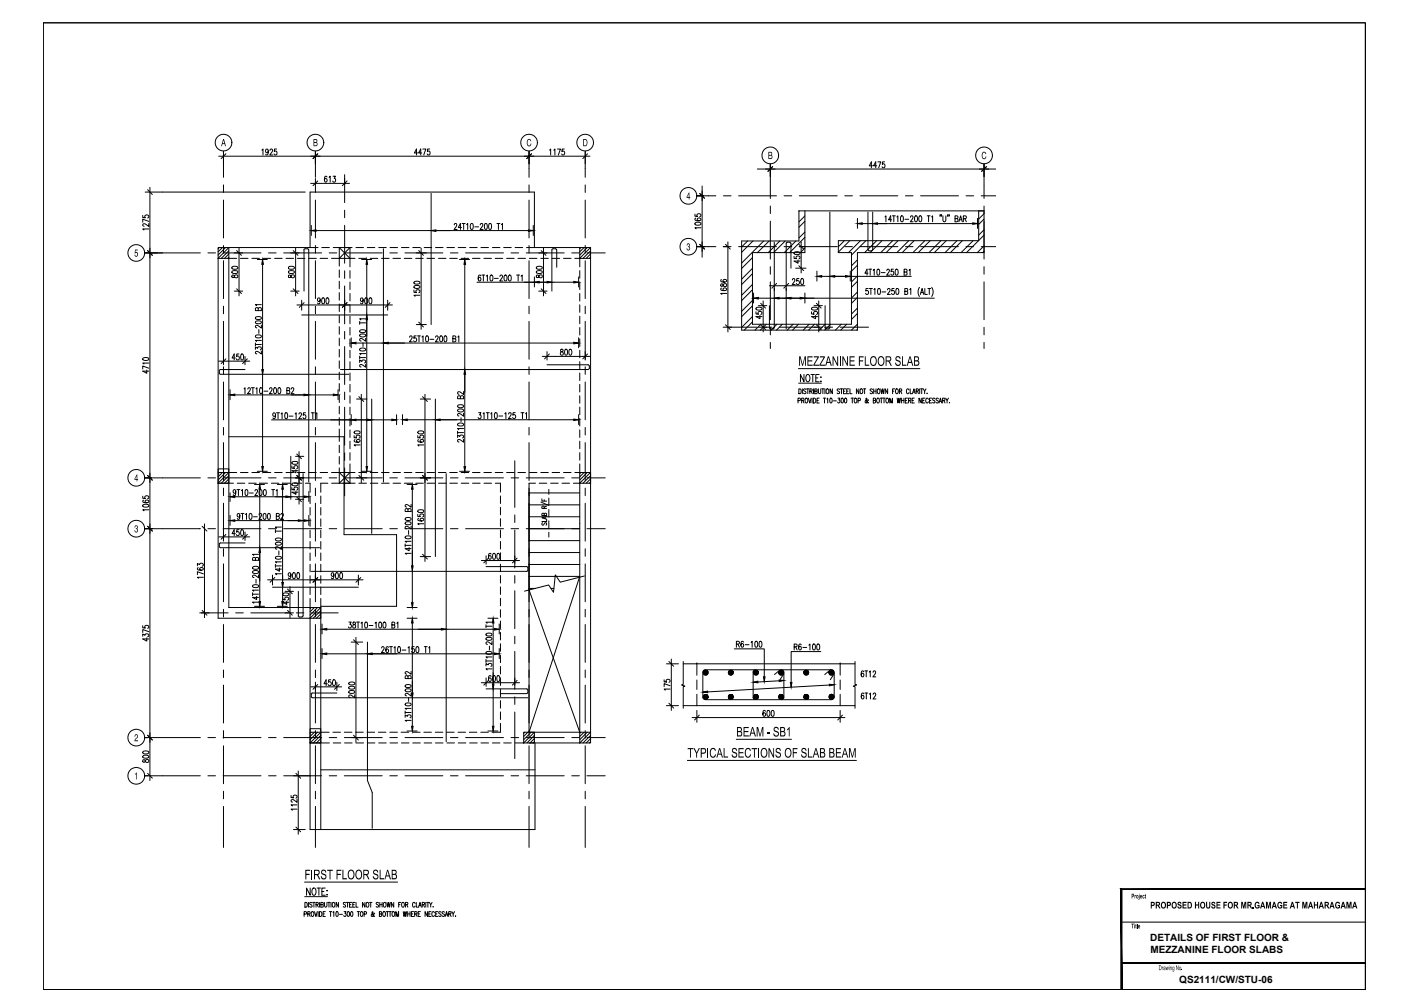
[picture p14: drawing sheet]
<svg xmlns="http://www.w3.org/2000/svg" width="594mm" height="420mm" viewBox="0 0 594 420" stroke-linecap="round" stroke-linejoin="round" font-family="sans-serif">
<defs><g id="words">
<g font-size="4.2">
<text x="481.9" y="394.2">DETAILS OF FIRST FLOOR &amp;</text>
<text x="482" y="399.2">MEZZANINE FLOOR SLABS</text>
<text x="494.1" y="411.9">QS2111/CW/STU-06</text>
</g>
</g></defs>
<!-- layer: S-GRID$0$S-GRID -->
<g fill="none" stroke="#000" stroke-width=".42">
<path d="M93.6 63.4v10.9M93.6 77.5v3.1M132.2 63.4v10.9M132.2 77.5v3.1M221.6 63.4v10.9M221.6 77.5v3.1M245.2 63.4v10.9M245.2 77.5v3.1M322.7 68.8v14.3M412.3 68.8v14.3M93.6 83.8v15.9M132.2 83.8v15.9"/>
<path d="M221.6 83.8v15.9M245.2 83.8v15.9M291.9 82h8M303.1 82h3.2M309.4 82h15.9M322.7 86.3v3.2M322.7 92.7v15.8M328.5 82h3.2M334.9 82h15.9M353.9 82h3.2M360.3 82h15.9M379.3 82h3.2"/>
<path d="M385.7 82h15.9M404.7 82h3.2M411.1 82h6.1M412.3 86.3v3.2M412.3 92.7v15.8M60.6 105.9h23.3M87.1 105.9h3.2M93.5 105.9h15.8M93.6 102.9v3.1M93.6 109.2v15.9M112.5 105.9h3.2M118.9 105.9h15.8"/>
<path d="M132.2 102.9v3.1M132.2 109.2v15.9M137.9 105.9h3.2M144.3 105.9h15.8M163.3 105.9h3.2M169.7 105.9h15.8M188.7 105.9h3.2M195.1 105.9h15.8M214.1 105.9h3.2M220.5 105.9h15.9M221.6 102.9v3.1M221.6 109.2v15.9"/>
<path d="M239.6 105.9h3.1M245.2 102.9v3.1M245.2 109.2v15.9M245.9 105.9h7.7M291.9 103.3h8M303.1 103.3h3.2M309.4 103.3h15.9M322.7 111.7v3.2M322.7 118.1v15.8M328.5 103.3h3.2M334.9 103.3h15.9M353.9 103.3h3.2"/>
<path d="M360.3 103.3h15.9M379.3 103.3h3.2M385.7 103.3h15.9M404.7 103.3h3.2M411.1 103.3h6.1M412.3 111.7v3.2M412.3 118.1v15.8M93.6 128.3v3.1M93.6 134.6v15.9M132.2 128.3v3.1M132.2 134.6v15.9M221.6 128.3v3.1"/>
<path d="M221.6 134.6v15.9M245.2 128.3v3.1M245.2 134.6v15.9M322.7 137.1v3.2M412.3 137.1v3.2M93.6 153.7v3.1M132.2 153.7v3.1M221.6 153.7v3.1M245.2 153.7v3.1M322.7 143.5v2.5M412.3 143.5v2.5M93.6 160v15.9"/>
<path d="M93.6 179.1v3.1M132.2 160v15.9M132.2 179.1v3.1M221.6 160v15.9M221.6 179.1v3.1M245.2 160v15.9M245.2 179.1v3.1M93.6 185.4v15.9M132.2 185.4v15.9M221.6 185.4v15.9M245.2 185.4v15.9M60.6 200.2h23.3"/>
<path d="M87.1 200.2h3.2M93.5 200.2h15.8M93.6 204.5v3.1M93.6 210.8v15.9M112.5 200.2h3.2M118.9 200.2h15.8M132.2 204.5v3.1M132.2 210.8v15.9M137.9 200.2h3.2M144.3 200.2h15.8M163.3 200.2h3.2M169.7 200.2h15.8"/>
<path d="M188.7 200.2h3.2M195.1 200.2h15.8M214.1 200.2h3.2M220.5 200.2h15.9M221.6 204.5v3.1M221.6 210.8v15.9M239.6 200.2h3.1M245.2 204.5v3.1M245.2 210.8v15.9M245.9 200.2h7.7M60.6 221.5h23.3M87.1 221.5h3.2"/>
<path d="M93.5 221.5h15.8M93.6 229.9v3.1M93.6 236.2v15.9M112.5 221.5h3.2M118.9 221.5h15.8M132.2 229.9v3.1M132.2 236.2v15.9M137.9 221.5h3.2M144.3 221.5h15.8M163.3 221.5h3.2M169.7 221.5h15.8M188.7 221.5h3.2"/>
<path d="M195.1 221.5h15.8M214.1 221.5h3.2M220.5 221.5h15.9M221.6 229.9v3.1M221.6 236.2v15.9M239.6 221.5h3.1M245.2 229.9v3.1M245.2 236.2v15.9M245.9 221.5h7.7M93.6 255.3v3.1M132.2 255.3v3.1M221.6 255.3v3.1"/>
<path d="M245.2 255.3v3.1M93.6 261.6v15.9M132.2 261.6v15.9M221.6 261.6v15.9M245.2 261.6v15.9M93.6 280.7v3.1M93.6 287v15.9M132.2 280.7v3.1M132.2 287v15.9M221.6 280.7v3.1M221.6 287v15.9M245.2 280.7v3.1"/>
<path d="M245.2 287v15.9M60.6 309h23.3M87.1 309h3.2M93.5 309h15.8M93.6 306.1v3.1M93.6 312.4v15.9M112.5 309h3.2M118.9 309h15.8M132.2 306.1v3.1M132.2 312.4v15.9M137.9 309h3.2M144.3 309h15.8"/>
<path d="M163.3 309h3.2M169.7 309h15.8M188.7 309h3.2M195.1 309h15.8M214.1 309h3.2M220.5 309h15.9M221.6 306.1v3.1M221.6 312.4v15.9M239.6 309h3.1M245.2 306.1v3.1M245.2 312.4v15.9M245.9 309h7.7"/>
<path d="M60.6 325h23.3M87.1 325h3.2M93.5 325h15.8M93.6 331.5v3.1M93.6 337.8v17.2M112.5 325h3.2M118.9 325h15.8M132.2 331.5v3.1M132.2 337.8v17.2M137.9 325h3.2M144.3 325h15.8M163.3 325h3.2"/>
<path d="M169.7 325h15.8M188.7 325h3.2M195.1 325h15.8M214.1 325h3.2M220.5 325h15.9M221.6 331.5v3.1M221.6 337.8v17.2M239.6 325h3.1M245.2 331.5v3.1M245.2 337.8v17.2M245.9 325h7.7"/>
</g>
<!-- layer: S-BM 1ST$0$SDIM-2 -->
<g fill="none" stroke="#000" stroke-width=".42">
<path d="M221.6 211.5h21.3M221.6 216.5h21.3M242.9 206.5h-21.3v40.6l21.3 59.6M221.6 221.5h21.3M221.6 226.5h21.3M221.6 231.5h21.3M221.6 236.5h21.3M84.4 256.7h11.2M98.7 256.7h3.2M105.1 256.7h15.9M124.1 256.7h3.2M130.5 256.7h11.2"/>
<path d="M221.6 241.5h21.3M221.6 246.5h2.7M230.8 246.5h1.3M242.8 241.8l-21.2 64.9M244.8 241.3l-10.1 2.6-2.1-3.1-.7 7.3-2-3-10.2 2.5"/>
</g>
<!-- layer: S-BM 1ST$0$S-SLAB-E -->
<g fill="none" stroke="#000" stroke-width=".42">
<path d="M91.4 108.2v89.7M95.9 103.7h37.4M99.2 108.2h-3.3v89.7h3.3M100.7 108.2h3.2M105.5 108.2h3.2M110.3 108.2h3.1M115 108.2h3.2M119.8 108.2h3.2M124.6 108.2h3.1M129.4 108.2h3.1M129.9 103.7v-23.2h94v23.2M134.1 108.2h3.2"/>
<path d="M134.8 103.7h3.2M138.9 108.2h3.2v3.2M139.6 103.7h3.2M142.1 113.1v3.1M142.1 117.8v3.2M144.3 103.7h3.2M146.6 113.4v3.1M146.6 118.1v3.2M148.7 108.2h-2.1v3.6M149.1 103.7h3.2M150.3 108.2h3.2M153.9 103.7h3.1"/>
<path d="M155.1 108.2h3.2M158.7 103.7h3.1M159.8 108.2h3.2M163.4 103.7h3.2M164.6 108.2h3.2M168.2 103.7h3.2M169.4 108.2h3.1M172.9 103.7h3.2M174.1 108.2h3.2M177.7 103.7h3.2M178.9 108.2h3.2M182.4 103.7h3.2"/>
<path d="M183.7 108.2h3.1M187.2 103.7h3.2M188.4 108.2h3.2M192 103.7h3.1M193.2 108.2h3.2M196.8 103.7h3.1M197.9 108.2h3.2M201.5 103.7h3.2M202.7 108.2h3.2M206.3 103.7h3.2M207.5 108.2h3.1M211 103.7h3.2"/>
<path d="M212.2 108.2h3.2M215.8 103.7h3.2M217 108.2h3.2M220.6 103.7h22.3M221.8 108.2h3.1M226.6 108.2h3.1M231.3 108.2h3.2M236.1 108.2h3.2M240.8 108.2h2.1v3.6M242.9 113.4v3.1M242.9 118.1v3.2M247.4 108.2v198.5"/>
<path d="M142.1 122.6v3.2M142.1 127.3v3.2M142.1 132.1v3.2M142.1 136.8v3.2M146.6 122.9v3.2M146.6 127.7v3.1M146.6 132.4v3.2M146.6 137.2v3.2M242.9 122.9v3.2M242.9 127.7v3.1M242.9 132.4v3.2M242.9 137.2v3.2"/>
<path d="M142.1 141.6v3.2M142.1 146.4v3.1M142.1 151.2v3.1M142.1 155.9v3.2M146.6 142v3.1M146.6 146.7v3.2M146.6 151.5v3.2M146.6 156.2v3.2M242.9 142v3.1M242.9 146.7v3.2M242.9 151.5v3.2M242.9 156.2v3.2"/>
<path d="M142.1 160.7v3.2M142.1 165.4v3.2M142.1 170.2v3.2M142.1 174.9v3.2M142.1 179.7v5.2M146.6 161v3.2M146.6 165.8v3.1M146.6 170.5v3.2M146.6 175.3v3.2M242.9 161v3.2M242.9 165.8v3.1M242.9 170.5v3.2"/>
<path d="M242.9 175.3v3.2M95.9 183h48.2v41h22v30h-31.7M100.7 197.9h3.2M105.5 197.9h3.2M110.3 197.9h3.1M115 197.9h3.2M119.8 197.9h3.2M124.6 197.9h3.1M129.4 197.9h3.1M134.1 197.9h3.2M142.1 186.5v3.1M142.1 191.2v3.2"/>
<path d="M142.1 196v1.9h-3.2M146.6 180.1v3.1M146.6 184.8v3.2M146.6 189.6v3.2M146.6 194.3v3.6h2.1M150.3 197.9h3.2M155.1 197.9h3.2M159.8 197.9h3.2M164.6 197.9h3.2M169.4 197.9h3.1M174.1 197.9h3.2M178.9 197.9h3.2"/>
<path d="M183.7 197.9h3.1M188.4 197.9h3.2M193.2 197.9h3.2M197.9 197.9h3.2M202.7 197.9h3.2M207.5 197.9h3.1M212.2 197.9h3.2M217 197.9h3.2M221.8 197.9h3.1M226.6 197.9h3.1M231.3 197.9h3.2M236.1 197.9h3.2"/>
<path d="M242.9 180.1v3.1M242.9 184.8v3.2M242.9 189.6v3.2M242.9 194.3v3.6h-2.1M91.4 202.4v56.6h38.5v47.7M97.8 202.4h-1.9v52.1h34v-3.8M99.4 202.4h3.2M104.2 202.4h3.1M108.9 202.4h3.2M113.7 202.4h3.2M118.4 202.4h3.2M123.2 202.4h3.2"/>
<path d="M128 202.4h1.9v3.8M129.9 207.8v3.2M129.9 212.6v3.2M129.9 217.3v3.2M134.4 207.8v3.2M134.4 212.6v3.2M134.4 217.3v3.2M137.4 202.4h-3v3.8M138.9 202.4h3.2M143.7 202.4h5.1M150.4 202.4h3.1M155.1 202.4h3.2"/>
<path d="M159.9 202.4h3.2M164.7 202.4h3.1M169.4 202.4h3.2M174.2 202.4h3.2M178.9 202.4h3.2M183.7 202.4h3.2M188.5 202.4h3.1M193.2 202.4h3.2M198 202.4h3.2M202.8 202.4h3.1M207.5 202.4h2.2v3.7M209.7 207.8v3.1"/>
<path d="M209.7 212.5v3.2M209.7 217.3v3.2M224.4 202.4h-2.8v104.3h21.3v-104.3h-2.7M225.9 202.4h3.2M230.7 202.4h3.2M235.4 202.4h3.2M129.9 222.1v3.2M129.9 226.9v3.1M129.9 231.6v3.2M129.9 236.4v3.2M134.4 222.1v3.2M134.4 226.9v3.1"/>
<path d="M134.4 231.6v3.2M134.4 236.4v3.2M209.7 222v3.2M209.7 226.8v3.2M209.7 231.5v3.2M209.7 236.3v3.2M129.9 241.2v3.1M129.9 245.9v3.2M134.4 250.7v56h3.5M134.4 241.2v3.1M134.4 245.9v3.2M209.7 241.1v3.1"/>
<path d="M209.7 245.9v3.1M209.7 250.6v3.2M209.7 255.4v3.2M209.7 260.1v3.2M209.7 264.9v3.2M209.7 269.6v3.2M209.7 274.4v3.2M209.7 279.2v3.1M209.7 284v3.1M209.7 288.7v3.2M209.7 293.5v3.2M209.7 298.2v3.2"/>
<path d="M129.9 311.2v36.3h94.2v-36.3M138 311.2h-3.6v36.3M139.5 306.7h3.1M139.6 311.2h3.2M144.3 306.7h3.1M144.3 311.2h3.2M149 306.7h3.2M149.1 311.2h3.2M153.8 306.7h3.2M153.9 311.2h3.1M158.5 306.7h3.2M158.7 311.2h3.1"/>
<path d="M163.3 306.7h3.2M163.4 311.2h3.2M168 306.7h3.2M168.2 311.2h3.2M172.8 306.7h3.2M172.9 311.2h3.2M177.6 306.7h3.1M177.7 311.2h3.2M182.4 306.7h3.1M182.4 311.2h3.2M187.1 306.7h3.2M187.2 311.2h3.2"/>
<path d="M191.9 306.7h3.2M192 311.2h3.1M196.6 306.7h3.2M196.8 311.2h3.1M201.4 306.7h3.2M201.5 311.2h3.2M206.3 311.2h3.2M209.7 303v3.7h-3.6M211 311.2h3.2M215.8 311.2h3.6M221.6 311.2h21.3M134.4 322.5h89.7"/>
</g>
<!-- layer: S-BM 1ST$0$DM -->
<path d="M215.7 193v19.5M215.7 215.7v3.2M215.7 222.1v15.8M215.7 241.1v3.2M215.7 247.5v15.8M215.7 266.5v3.2M215.7 272.9v15.8M215.7 291.9v3.2M215.7 298.3v19.5" fill="none" stroke="#000" stroke-width=".42"/>
<!-- layer: S-COL 1ST$0$SDIM-2 -->
<g fill="none" stroke="#000" stroke-width=".42">
<path d="M91.8 103.7l-.4 .5M93.2 103.7l-1.8 1.8M94.5 103.7l-3.1 3.1M95.9 106.4l-1.8 1.8M95.9 105.1l-3.2 3.1M95.9 103.7l-4.5 4.5M95.9 107.7l-.5 .5M142.1 103.7l4.5 4.5M146.6 103.7l-4.5 4.5M243.4 103.7l-.5 .5M244.7 103.7l-1.8 1.8M246 103.7l-3.1 3.1"/>
<path d="M247.4 103.7l-4.5 4.5M247.4 106.4l-1.8 1.8M247.4 107.7l-.5 .5M247.4 105.1l-3.2 3.1M91.8 197.9l-.4 .5M93.2 197.9l-1.8 1.8M94.5 197.9l-3.1 3.2M95.9 199.2l-3.2 3.2M95.9 197.9l-4.5 4.5M142.1 197.9l4.5 4.5M146.6 197.9l-4.5 4.5M243.4 197.9l-.5 .5"/>
<path d="M244.7 197.9l-1.8 1.8M246 197.9l-3.1 3.2M247.4 197.9l-4.5 4.5M247.4 199.2l-3.2 3.2M95.9 200.6l-1.8 1.8M95.9 202l-.5 .4M247.4 200.6l-1.8 1.8M247.4 202l-.5 .4M130.3 254.5l-.4 .4M131.7 254.5l-1.8 1.8M133 254.5l-3.1 3.1M134.4 254.5l-4.5 4.4"/>
<path d="M134.4 258.5l-.5 .5M134.4 257.2l-1.8 1.8M134.4 255.8l-3.2 3.2M130.3 306.7l-.4 .5M131.7 306.7l-1.8 1.8M133 306.7l-3.1 3.2M134.4 306.7l-4.5 4.5M134.4 310.8l-.5 .4M134.4 309.4l-1.8 1.8M134.4 308l-3.2 3.2M219.9 306.7l-.5 .5M221.2 306.7l-1.8 1.8"/>
<path d="M222.5 306.7l-3.1 3.2M223.9 309.4l-1.8 1.8M223.9 308l-3.1 3.2M223.9 306.7l-4.5 4.5M223.9 310.8l-.5 .4M243.4 306.7l-.5 .5M244.7 306.7l-1.8 1.8M246 306.7l-3.1 3.2M247.4 306.7l-4.5 4.5M247.4 309.4l-1.8 1.8M247.4 310.8l-.5 .4M247.4 308l-3.2 3.2"/>
</g>
<!-- layer: S-COL 1ST$0$S-TEXT-3 -->
<path d="M91.4 103.7h4.5v4.5h-4.5zM142.1 103.7h4.5v4.5h-4.5zM242.9 103.7h4.5v4.5h-4.5zM91.4 197.9h4.5v4.5h-4.5zM91.4 196.4h4.5v6h-4.5zM142.1 197.9h4.5v4.5h-4.5zM242.9 197.9h4.5v4.5h-4.5zM129.9 254.5h4.5v4.5h-4.5zM129.9 306.7h4.5v4.5h-4.5zM129.9 305.3h4.5v5.9h-4.5zM219.4 306.7h4.5v4.5h-4.5zM242.9 306.7h4.5v4.5h-4.5z" fill="none" stroke="#000" stroke-width=".42"/>
<!-- layer: S-COL 1ST$0$S-GRID -->
<path d="M144.4 73.2v11.7M144.4 88v3.2M144.4 94.4v15.9M144.4 113.4v3.2M144.4 119.8v15.9M144.4 138.8v3.2M144.4 145.2v15.9M144.4 164.2v3.2M144.4 170.6v15.9M144.4 189.7v3.2M144.4 196v11.7" fill="none" stroke="#000" stroke-width=".42"/>
<!-- layer: SDIM-2 -->
<g fill="none" stroke="#000" stroke-width=".42">
<path d="M62.8 78.5v29.5M94.6 64.4l-1.9 2M130.2 76.8h16.2M132.2 74.8v2.6M133.1 64.4l-2 2M137 74.2l-.4-.4a1.5 1.5 0 0 0-.1 2.5 .74 .74 0 0 0 .6-.9 .74 .74 0 0 0-.9-.5l-.3 .6M137.9 74.3l.4-.5v2.5M139.6 73.8h.9l-.5 .9a.72 .72 0 0 1 .6 1.1 .72 .72 0 0 1-1.2 0M144.4 74.8v2.6M222.7 64.4l-2 2M246.2 64.4l-2 2M323.7 69.8l-2 2"/>
<path d="M413.3 69.8l-2 2M59.8 90.2v.9l1.1 .1a.74 .74 0 0 1 .1-1 .74 .74 0 0 1 1 0 .74 .74 0 0 1 .1 1l-.3 .1M60.8 80.5h67.1M62.3 93.6v1.3l-1.2-.9a.67 .67 0 0 0-.9-.3 .67 .67 0 0 0-.3 .9l.5 .2M62.3 95.9h-2.5l.5 .5M62.3 92.7l-2.5-.9v1.3M182.6 96.6h5.9M293.1 81.1l2 1.9M367.6 93.7h3.9M60.8 105.9h7.2M61.8 105l2 2M97.3 115.3v.9h.7a.84 .84 0 0 1 .7-1.1 .84 .84 0 0 1 .9 .8 .9 .9 0 0 1-1.1 .4 .9 .9 0 0 1-.5-1z"/>
<path d="M97.3 113.6l1.3-.2 1 .5a1.43 1.43 0 0 1-2.5 0zM97.3 111.8l1.3-.3 1 .6a1.43 1.43 0 0 1-2.5 0zM98.2 105.9h3.5M100.1 104v19.9M120.9 115.3v.9h.8a.86 .86 0 0 1 .7-1.1 .86 .86 0 0 1 .9 .8 .92 .92 0 0 1-1.1 .4 .92 .92 0 0 1-.5-1zM120.9 113.6l1.3-.2 1.1 .5a1.53 1.53 0 0 1-2.5 .1zM120.9 111.8l1.3-.3 1.1 .6a1.53 1.53 0 0 1-2.5 .2zM121.8 105.9h3.5M123.9 104v19.9M173.6 119.8l1.3-.2 1 .5a1.43 1.43 0 0 1-2.5 0zM173.6 118.1l1.3-.3 1 .5a1.48 1.48 0 0 1-2.5 0zM174.4 105.9h4.2"/>
<path d="M176.4 104v34M219.7 118.2h9.5M224.8 115.3v.9h.7a.91 .91 0 0 1 .6-1 .91 .91 0 0 1 1.1 .4 .77 .77 0 0 1-.8 .8 .77 .77 0 0 1-.7-.9zM224.8 113.6l1.9-.2 .5 .6a1.53 1.53 0 0 1-2.5-.1zM224.8 111.8l1.9-.2 .5 .7a1.53 1.53 0 0 1-2.5-.2zM225.7 105.9h3.5M227.7 104v19.9M293.1 102.3l2 2M302.1 119v.9h.7a.8 .8 0 0 1 .8-1.1 .8 .8 0 0 1 .7 1.1 .98 .98 0 0 1-1 0 .98 .98 0 0 1-.5-.9zM302.3 117.1l-.4 .4a1.47 1.47 0 0 0 2.5 0 .75 .75 0 0 0-.9-.5 .75 .75 0 0 0-.5 .9l.6 .3M303 103.3h1.7M305 101.3v37.8"/>
<path d="M322.4 119.7h14.8M332 117.3v-.3a.57 .57 0 0 1 .9-.2 .57 .57 0 0 1 0 .9l-1 1.5h1.2M332.7 107.4v.9l1 .1a.73 .73 0 0 1 .6-1.2 .73 .73 0 0 1 .6 1.2h-.2M332.8 105.7l1.3-.3 1.1 .5a1.57 1.57 0 0 1-2.5 .3zM333.4 112.3h4.3M334.3 108.9v1.4l-1.6-.9h2.5M334.7 116.7h-.9l-.1 1.1a.71 .71 0 0 1 1.1 0 .71 .71 0 0 1-.1 1.1 .71 .71 0 0 1-1-.2M334.8 103.3h2.9M335.6 101.3v13M335.7 116.8l.3-.1a1.53 1.53 0 0 1 .2 2.5l-.7-.5zM349.7 115.8h4M98.2 121.9h3.5"/>
<path d="M121.8 121.9h3.5M124.4 127.7h40M126.4 125.8v4.1M134.1 125.6l-.2 .6a.69 .69 0 0 1-.9-.7 .69 .69 0 0 1 .9-.6l.2 1.9-.5 .5-.5-.4M135 124.9l.5-.1a1.6 1.6 0 0 1-.2 2.5l-.5-1.1zM136.8 124.9l.3-.1a1.43 1.43 0 0 1 0 2.5l-.5-1.1zM144.4 125.8v4.1M152.1 125.6l-.2 .6a.69 .69 0 0 1-.9-.7 .69 .69 0 0 1 .9-.6l.1 1.9-.4 .5-.5-.4M153 124.9l.3-.1a1.43 1.43 0 0 1 0 2.5l-.5-1.1zM153.7 133.9v6.9M154.8 124.9l.5-.1a1.53 1.53 0 0 1-.2 2.5l-.6-1.1zM162.4 125.8v4.1"/>
<path d="M173.4 121.5v1h1.1a.72 .72 0 0 1 0-1 .72 .72 0 0 1 1.1 .1 .72 .72 0 0 1-.1 1M174.4 136h4.2M175.9 123.7h-2.5l.5 .4M225.7 121.9h3.5M302.3 120.7l-.4 .4a1.53 1.53 0 0 0 2.5 0 .74 .74 0 0 0-.8-.5 .74 .74 0 0 0-.6 .9l.6 .2M303 137.1h14.1M304.4 122.9h-2.5l.5 .4M316.7 130.6v.9l1.1 .1a.72 .72 0 0 1 0-1 .72 .72 0 0 1 1.1 .1 .72 .72 0 0 1-.1 1M316.9 128.9l1.3-.2 1 .5a1.48 1.48 0 0 1-2.5 0zM317.7 137.1h5.7M317.7 128h3.6M318.4 132.2v1.3l-1.7-.9h2.5"/>
<path d="M319.7 126.1v13M324.4 120.7v1M326.4 124.9h14.7M326.6 137.1h17.9M329.4 120.7v1M340 130.6v.9l1.1 .1a.74 .74 0 0 1 .1-1 .74 .74 0 0 1 1 0 .74 .74 0 0 1 .1 1l-.3 .1M340.1 128.9l1.3-.2 1.1 .5a1.52 1.52 0 0 1-2.5 0zM341 128h3.5M341.7 132.2v1.3l-1.7-.9h2.5M343 126.1v13M345.6 137.1h3.2M352 137.1h11.9"/>
<path d="M91.6 151.3h13M93.6 149.3v3.5M98.6 150h-1.4l.9-1.7v2.5M100.1 148.3h-.9l-.1 1.1a.73 .73 0 0 1 1.2 .6 .73 .73 0 0 1-1.2 .6l-.1-.3M101.1 148.4l.2-.1a1.57 1.57 0 0 1 .2 2.5l-.6-.5zM102.6 149.3v3.5M110 149v5.8M162.7 143.7h6.8M194.7 156.8v7.5M227.1 149.3h20.1M229.2 147.3v3.5M234.9 146.4v.7a.84 .84 0 0 1 1.1 .7 .84 .84 0 0 1-.8 1 .9 .9 0 0 1-.4-1.1 .9 .9 0 0 1 1-.6v-.7z"/>
<path d="M236.8 146.4l.3-.1a1.43 1.43 0 0 1 0 2.5l-.6-1.1zM238.6 146.4l.3-.1a1.43 1.43 0 0 1 0 2.5l-.6-1.1zM245.2 147.3v3.5M121.9 165.4h5.5M138.5 175.9h15.2M149.4 167.2h4.3M151.4 165.2v37M176.1 167.2h4.3M178 165.2v70M184.4 175.8h7M61.8 199.2l2 2M122.3 195.2v.9l1.1 .1a.73 .73 0 0 1 .6-1.2 .73 .73 0 0 1 .6 1.2l-.3 .1"/>
<path d="M122.4 193.5l1.9-.1 .5 .6a1.53 1.53 0 0 1-2.5-.2zM123.8 191.2h3.5M124 196.8v1.3l-1.7-.9h2.5M125.3 189.2v22M148.4 182.5v.9l1 .1a.72 .72 0 0 1 .1-1.1 .72 .72 0 0 1 1 .1 .72 .72 0 0 1-.1 1M148.5 180.7l1.3-.2 1.1 .5a1.43 1.43 0 0 1-2.5 0zM148.7 184.2l-.3 .3a1.47 1.47 0 0 0 2.5 .1 .74 .74 0 0 0-.9-.5 .74 .74 0 0 0-.6 .9l.7 .2M150.9 186.4h-2.5l.4 .4M175 182.5v.9l1.1 .1a.72 .72 0 0 1 .1-1.1 .72 .72 0 0 1 1 .1 .72 .72 0 0 1-.1 1M175.2 180.7l1.3-.2 1 .5a1.43 1.43 0 0 1-2.5 0zM175.4 184.2l-.4 .3a1.47 1.47 0 0 0 2.5 .1 .74 .74 0 0 0-.9-.5 .74 .74 0 0 0-.5 .9l.6 .2M177.5 186.4h-2.5l.5 .4"/>
<path d="M85.7 219.5v39.2M115.4 208.1h4.4M120.6 218.1h4.4M122.3 204.2v.9l1.1 .1a.71 .71 0 0 1 0-1 .71 .71 0 0 1 1.1 .1 .71 .71 0 0 1-.2 1M122.4 202.5l1.3-.2 1 .2 .1 .3a1.43 1.43 0 0 1-2.5 0zM123.8 200.2h3.5M123.8 209.2h3.5M124 205.7v1.4l-1.7-.9h2.5M149.4 200.2h4.3M175 215.5v.9h1.1a.73 .73 0 0 1 .6-1.1 .73 .73 0 0 1 .6 1.1l-.2 .1M175.2 213.8l1.3-.3 1 .5a1.43 1.43 0 0 1-2.5 0zM175.4 217.2h-.2a1.22 1.22 0 0 0 .9 1.3 1.22 1.22 0 0 0 1.4-.8 .73 .73 0 0 0-.8-.6 .73 .73 0 0 0-.6 .9l.6 .3"/>
<path d="M176.1 200.2h4.3M177.5 219.4h-2.5l.5 .4M61.8 220.5l2 2M82.7 237v-1l.9 .5a.71 .71 0 0 1 1.1-.5 .71 .71 0 0 1 0 1.2M83 237.8l-.3 .5a1.52 1.52 0 0 0 2.5-.1 .75 .75 0 0 0-.9-.5 .75 .75 0 0 0-.5 .9l.6 .3M83.7 221.5h.1M91.6 224.9h13M93.6 222.9v3.5M98.6 223.5h-1.4l.9-1.6v2.5M100.1 221.9h-.9l-.1 1.1a.73 .73 0 0 1 1.2 .5 .73 .73 0 0 1-1.2 .6l-.1-.2M101.1 222l.2-.1a1.43 1.43 0 0 1 0 2.5l-.5-1.1zM102.6 222.9v3.5"/>
<path d="M108.8 231.5v11.8M172.7 230.7v6.3M176.1 233.2h4.3M201.7 234.8h16M203.7 232.8v3.5M205.7 232.1l-.3-.3a1.47 1.47 0 0 0-.1 2.5 .75 .75 0 0 0 .5-.9 .75 .75 0 0 0-.9-.5l-.2 .6M206.6 231.9l.3-.1a1.48 1.48 0 0 1 0 2.5l-.5-1.1zM208.4 231.9l.3-.1a1.43 1.43 0 0 1 0 2.5l-.6-1.1zM215.7 232.8v3.1M83.7 256.7h3.9M85.2 241.8h-2.5l.5 .5M85.2 240.4l-2.5-.9v1.2"/>
<path d="M112.1 242.9h40M114.2 240.9v4.2M118.4 241.1v2.9M118.5 250.3v.9l1 .1a.71 .71 0 0 1 .1-1 .71 .71 0 0 1 1 .1 .71 .71 0 0 1-.1 1M118.6 248.6l1.3-.2 1.1 .5a1.57 1.57 0 0 1-2.5 .2zM119.5 256.7h3.5M119.5 247.7h3.5M120.1 251.8v1.4l-1.6-.9h2.5M121.5 245.7v13M121.9 240.7l-.3 .6a.65 .65 0 0 1-.9-.7 .65 .65 0 0 1 1.1-.3l.1 .4a1.18 1.18 0 0 1-.7 1.7l-.4-.4M122.8 240l.2-.1a1.53 1.53 0 0 1 .2 2.5l-.4-.1-.3-1zM124.6 240l.2-.1a1.57 1.57 0 0 1 .2 2.5l-.6-.5z"/>
<path d="M132.2 240.9v4.2M139.9 240.7l-.3 .6a.69 .69 0 0 1-.8-.6 .69 .69 0 0 1 .8-.7l.3 .7a1.18 1.18 0 0 1-.7 1.7l-.4-.4M140.8 240l.2-.1a1.57 1.57 0 0 1 .3 2.5l-.7-.5zM142.6 240l.3-.1a1.48 1.48 0 0 1 0 2.5l-.3-.1-.3-1zM150.1 240.9v4.2M147.1 269h4.9M149.1 267v44M155.9 273.9h10.5M175.2 263.6h9.7M286.2 277.1v9.6l-.6 .2 1.3 .5-.7 .3v9M292 278.1v4.8M307.6 271.8h12.6v11.7"/>
<path d="M343.9 273h-12.4v12.9M352 278.1v4.8M358.2 277.1v9.6l.7 .2-1.4 .5 .7 .3v9M130.2 287.7h13M132.2 285.7v3.5M137.1 286.4h-1.4l.9-1.6v2.5M138.6 284.8h-.9l-.1 1a.74 .74 0 0 1 1 .1 .74 .74 0 0 1 0 1 .74 .74 0 0 1-1 .1l-.1-.2M139.6 284.8h.3a1.43 1.43 0 0 1 0 2.5l-.6-1.1zM141.1 285.7v3.5M146.2 289.5l1.4-.3 1 .6a1.48 1.48 0 0 1-2.5 0zM146.2 287.7l1.4-.2 1 .5a1.43 1.43 0 0 1-2.5 0zM146.2 285.9l1.4-.2 1 .5a1.43 1.43 0 0 1-2.5 0z"/>
<path d="M148.6 291v1.3l-1.5-1.1a.59 .59 0 0 0-1 .2 .59 .59 0 0 0 .6 .8M172.7 285.3v5M201.7 286h16M203.7 284v3.5M205.7 283.4l-.5-.4a1.52 1.52 0 0 0 .1 2.5 .75 .75 0 0 0 .5-.9 .75 .75 0 0 0-.9-.5l-.2 .6M206.6 283.1l.5-.1a1.6 1.6 0 0 1-.2 2.5l-.5-1.1zM206.6 281.8v4.8M208.4 283.1l.3-.1a1.43 1.43 0 0 1 0 2.5l-.6-1.1zM215.7 284v3.1M292 284.8v4M292 290.8v4.8M326.4 285.2l-8.9 .5"/>
<path d="M347.5 287l-51.1 2.8M352 284.8v4M352 290.8v4.8M61.8 308l2 2M147.1 309h4.9M61.8 324l2 2M121.9 333.2v.9l1.1 .1a.71 .71 0 0 1 .1-1 .71 .71 0 0 1 1.1 .1 .71 .71 0 0 1-.2 1M123 325h7.2M124.4 334.8v1.3l-1.5-1.1a.59 .59 0 0 0-.9 .2 .59 .59 0 0 0 .5 .8M124.4 338.9h-2.5l.6 .5M124.4 337.2h-2.5l.6 .4M125 323v26.5"/>
<path d="M123 347.5h4.9"/>
</g>
<!-- layer: 0 -->
<g fill="none" stroke="#000" stroke-width=".42">
<path d="M61.8 79.4l2 2.1M133.1 75.8l-2 2M145.4 75.8l-2 2M61.8 105l2 2M99.1 105l2.1 2M122.8 105l2 2M175.4 105l2 2M226.7 105l2 2M303.9 102.3l2 2M325.4 118.7l-2 2M330.4 118.7l-2 2M334.7 111.3l2 2.1"/>
<path d="M334.7 102.3l2 2M99.1 121l2.1 2M122.8 121l2 2M127.4 126.8l-2 2M145.4 126.8l-2 2M163.4 126.8l-2 2M175.4 134.9l2 2.1M226.7 121l2 2M303.9 136l2 2M318.7 136l2 2M318.7 127.1l2 2M342 136l2 2"/>
<path d="M342 127.1l2 2M94.6 150.3l-1.9 2M103.6 150.3l-2 2M230.2 148.3l-2 2M246.2 148.3l-2 2M150.4 166.2l2 2M177 166.2l2.1 2M124.3 199.2l2 2M124.3 190.2l2 2M150.4 199.2l2 2M177 199.2l2.1 2M124.3 208.2l2 2"/>
<path d="M84.7 220.5l2 2M94.6 223.9l-1.9 2M103.6 223.9l-2 2M177 232.2l2.1 2M204.7 233.8l-2 2M216.6 233.8l-1.9 2M84.7 255.7l2 2M115.1 241.9l-2 2M120.5 255.7l2 2M120.5 246.7l2 2M133.1 241.9l-2 2M151.2 241.9l-2.1 2"/>
<path d="M148.1 268l2 2M280.2 277.1l2 2M133.1 286.8l-2 1.9M142.1 286.8l-1.9 1.9M204.7 285l-2 2M216.6 285l-1.9 2M280.2 294.6l2 2M293 299.6l-2 2M353 299.6l-2 2M148.1 308l2 2M124 324l2 2M124 346.5l2 2"/>
</g>
<!-- layer: S-RF -->
<g fill="none" stroke="#000" stroke-width=".42">
<path d="M180.6 81v55M347.7 88.8v48.5M363.6 88.8v15.8M365.6 88.8v15.8M160.6 104.2v97.7M233.2 104.7l-.2-.4-1.3-.1-.5 .5v17.2M233.2 104.7v7.3M324.4 101.5v35.8M329.4 102v35.8M329.9 101.5l-.5 .4M329.9 101.5h1.2l.2 .4M331.4 102v10.3"/>
<path d="M363.6 104.6l.5 .5M365.6 104.6l-.3 .4-1.2 .1M126.4 131.9h36M127.4 121.9l-.1-17.2 .3-.4 1.2-.1 .5 .5 .1 97.2M322.4 137.3l.4 .4M322.4 128v9.3M324.3 137.3l-.2 .4-1.2 .1M345.7 137.3l.2 .4 1.3 .1M345.7 128v9.3M347.6 137.3l-.5 .4M91.9 156.3l.5 .5h53.8M102.6 154.8h-10.2l-.4 .2-.1 1.3"/>
<path d="M142.6 154.8h103.8M229.2 152.8h17.2M246.4 152.8l.5 .5-.1 1.2-.4 .3M155.7 167.2v56.3M182.4 167.2v66M121.8 191.2v18M127 198.4l-.1 59.5-.4 .5M186.9 198.4v112.3M229.9 205v2.1M229.9 208.6v3.2M229.9 213.4v3.2M229.9 218.2v3.1"/>
<path d="M102.6 227.4h-10.2l-.4 .3-.1 1.2 .5 .5h41.5M203.7 237.3h16.9l.5 .5M221.1 238.9l-.5 .4h-90.2M221.2 237.9v1M229.9 223v2M114.2 246h35.9M125 247.7v10.2l.4 .5M125.5 258.5h1M154 269v58l1.9 5v15M130.4 290.8v1.2l.5 .3M130.9 290.3l-.5 .5M130.9 292.3h90.3"/>
<path d="M130.9 290.3h10.2M203.7 288.6h16.9l.5 .5M221.1 290l-.5 .5-10.9 .1M221.2 289.1v1M294.5 292.1l.2 .7 .8 .3M295.5 280.6l-.8 .3-.2 .7M315.5 292.1l.3 .7 .7 .3M316.5 280.6l-.7 .3-.3 .7M327.4 280.6l.7 .3 .3 .7M328.4 292.1l-.3 .7-.7 .3M348.5 280.6l.7 .3 .2 .7M349.4 292.1l-.2 .7-.7 .3"/>
</g>
<!-- layer: S-GRID-50 -->
<g fill="none" stroke="#000" stroke-width=".42">
<path d="M130.4 94.4v4.2M132.4 96.6h89M190.3 94.2l.4-.6 .5 .1 .2 .4-1.2 2h1.3M193.4 95.3h-1.4l.9-1.7v2.5M193.6 93.6h1.3M194.3 93.6v2.5M195.5 94.1l.4-.5v2.5M197.3 93.7l.4-.1a1.53 1.53 0 0 1-.1 2.5l-.6-1.1zM198.9 95h1.6M201.2 94.2l.1-.4a.57 .57 0 0 1 .8-.1 .57 .57 0 0 1 .1 .9l-1.1 1.5h1.3M203.2 93.7l.4-.1a1.53 1.53 0 0 1-.2 2.5l-.5-1.1zM205 93.7l.4-.1a1.57 1.57 0 0 1-.2 2.5l-.5-1.1z"/>
<path d="M208.2 93.6h1.3M208.8 93.6v2.5M210 94.1l.5-.5v2.5M223.4 94.4v4.2M359.2 91.5v4.2M361.3 93.7h46.2M370.7 90.9l.5-.5v2.5M373.6 92.1h-1.3l.9-1.7v2.5M373.9 90.4h1.2M374.5 90.4v2.5M375.7 90.9l.5-.5v2.5M377.5 90.5l.3-.1a1.43 1.43 0 0 1 0 2.5l-.5-1.1z"/>
<path d="M379.1 91.8h1.6M381.5 91l.1-.5a.67 .67 0 0 1 .9 .3 .67 .67 0 0 1-.2 .9l-.9 1.2h1.2M383.4 90.5l.3-.1a1.43 1.43 0 0 1 0 2.5l-.6-1.1zM385.2 90.5l.3-.1a1.43 1.43 0 0 1 0 2.5l-.6-1.1zM388.4 90.4h1.3M389 90.4v2.5M390.3 90.9l.4-.5v2.5M393.9 90.1l-.1 .6M394.5 90.1l-.2 .6M395 90.4v1.8l.5 .7 .7-.3 .1-2.2M397.2 90.1l-.2 .6M397.7 90.1l-.2 .6"/>
<path d="M400.9 91.6l.4 .5v.6l-1.2 .2v-2.5l1.1 .1 .1 .9-1.2 .2M401.7 92.9l.7-2.5 .8 2.5M402 92.1h.9M403.6 91.6l1.1-.1v-1l-1.1-.1v2.5M404.2 91.6l.7 1.3M409.5 91.5v4.2M107.8 108.7h4.2M110 110.7v84.7M151.5 108.7h4.2M153.7 110.7v84.7M192.5 108.7h4.2M194.7 110.7v84.7"/>
<path d="M199.8 118.2h24.1M201.4 115.6l-.3-.4a1.47 1.47 0 0 0-.1 2.5 .75 .75 0 0 0 .5-.9 .75 .75 0 0 0-.9-.5l-.3 .6M201.9 115.2h1.2M202.5 115.2v2.5M203.7 115.7l.5-.5v2.5M205.5 115.3l.3-.1a1.43 1.43 0 0 1 0 2.5l-.5-1.1zM207.1 116.6h1.6M209.5 115.8v-.4a.57 .57 0 0 1 .8-.1 .57 .57 0 0 1 .1 .8l-1 1.6h1.2M211.4 115.3l.3-.1a1.43 1.43 0 0 1 0 2.5l-.6-1.1zM213.2 115.3l.3-.1a1.43 1.43 0 0 1 0 2.5l-.6-1.1zM216.4 115.2h1.3M217.1 115.2v2.5"/>
<path d="M218.3 115.7l.5-.5v2.5M223.9 116v4.2M225.9 118.2h14.5M242.4 116v4.2M342.3 113.6v4.2M344.2 115.8h10M356.2 113.6v4.2M356.2 115.8h25.6M363.7 114.5h-1.3l.8-1.7v2.5M363.9 112.8h1.3M364.6 112.8v2.5M365.8 113.2l.5-.4v2.5"/>
<path d="M367.6 112.9l.3-.1a1.44 1.44 0 0 1 0 2.5l-.5-1.1zM369.2 114.2h1.6M371.5 113.4l.2-.5a.67 .67 0 0 1 .9 .3 .67 .67 0 0 1-.3 .9l-.8 1.2h1.2M374.3 112.8h-.9l-.1 1.1a.69 .69 0 0 1 1 0 .69 .69 0 0 1-.1 1 .69 .69 0 0 1-1-.1M375.3 112.9l.3-.1a1.44 1.44 0 0 1 0 2.5l-.6-1.1zM379.6 113.9l.4 .6-.1 .5-1.1 .3v-2.5l1 .1v1h-1M380.8 113.2l.5-.4v2.5M107.1 134.6l1.3-.2 1.1 .5a1.48 1.48 0 0 1-2.5 0zM107.1 132.9l1.3-.3 1.1 .5a1.43 1.43 0 0 1-2.5 0zM108.2 129.3l.5-.5 .5 .1 .3 .4v.8h-2.5l.1-1.1h1l.1 1.1M108.4 138v1.6M109.5 136.2v1.2l-1.6-1.1a.58 .58 0 0 0-.9 .3 .58 .58 0 0 0 .6 .8"/>
<path d="M109.5 127.6h-2.5l.5 .4M150.7 134.6v1.3M150.7 135.2h2.5M150.8 138.4l1.3-.3 1.1 .6a1.48 1.48 0 0 1-2.5 0zM153.2 133.5h-2.5l.5 .5M315.7 122.8v4.1M317.7 124.9h17.5M337.2 122.8v4.1M337.2 124.9h54.2M363.7 120.8h-.9l-.1 1.1a.69 .69 0 0 1 1 .1 .69 .69 0 0 1-.1 1 .69 .69 0 0 1-.9-.1M364.2 120.8h1.3M364.9 120.8v2.5"/>
<path d="M366.1 121.3l.5-.5v2.5M367.9 121l.3-.2a1.44 1.44 0 0 1 0 2.5l-.5-1zM369.5 122.3h1.6M371.8 121.4l.2-.4a.67 .67 0 0 1 .9 .2 .67 .67 0 0 1-.3 1l-.8 1.1h1.2M374.6 120.8h-.9l-.1 1.1a.69 .69 0 0 1 1 .1 .69 .69 0 0 1-.1 1 .69 .69 0 0 1-1-.1M375.6 121l.3-.2a1.44 1.44 0 0 1 0 2.5l-.6-1zM379.1 122l1-.1v-.9l-1-.2v2.5h.8l.4-.4-.4-.9M381.1 121.3l.5-.5v2.5M385.2 120.4a3.3 3.3 0 0 0 0 3.8M385.6 123.3l.7-2.5 .7 2.5M385.9 122.5h.8M387.5 120.8v2.5h1"/>
<path d="M388.7 120.8h1.3M389.3 120.8v2.5M390.3 120.4a3.3 3.3 0 0 1 0 3.8M107 146.4v-1l.9 .5a.74 .74 0 0 1 1.1-.6 .74 .74 0 0 1 0 1.2M107 144.3h2.5M107 143.7v1.2M107.1 140.5l1.3-.2 1.1 .5a1.43 1.43 0 0 1-2.5 0zM109.5 147.1v1.2l-1.6-1a.56 .56 0 0 0-.8 .1 .56 .56 0 0 0 .4 .8h.1M109.5 142.6h-2.5l.5 .5M147.1 141.5v4.2M149.1 143.7h91.3M150.7 151.9v-1l.9 .5a.72 .72 0 0 1 1.1-.6 .72 .72 0 0 1 0 1.2"/>
<path d="M150.7 149.8h2.5M150.7 149.2v1.2M150.8 146.1l1.3-.3 1.1 .5a1.44 1.44 0 0 1-2.5 0zM150.8 140.2l1.3-.3 1.1 .5a1.44 1.44 0 0 1-2.5 0zM152.1 143.6v1.5M153.2 148.1h-2.5l.5 .5M153.2 152.6v1.2l-1.2-.9a.67 .67 0 0 0-.9-.2 .67 .67 0 0 0-.3 .9l.5 .1M153.2 141.7v1.2l-1.6-1.1a.58 .58 0 0 0-.9 .3 .58 .58 0 0 0 .6 .8M171.6 141.3l.3-.6 .8 .5-1.2 2h1.2M174.4 140.7h-.9l-.1 1.1a.72 .72 0 0 1 1 0 .72 .72 0 0 1-.1 1.1 .72 .72 0 0 1-1-.2M174.9 140.7h1.2M175.5 140.7v2.5"/>
<path d="M176.8 141.2l.4-.5v2.5M178.5 140.8l.3-.1a1.43 1.43 0 0 1 0 2.5l-.5-1.1zM180.2 142.1h1.6M182.5 141.3l.1-.4a.57 .57 0 0 1 .8-.1 .57 .57 0 0 1 .1 .8l-1.1 1.6h1.3M184.5 140.8l.2-.1a1.43 1.43 0 0 1 0 2.5l-.5-1.1zM186.3 140.8l.2-.1a1.43 1.43 0 0 1 0 2.5l-.5-1.1zM190.5 141.9l.5 .5-.1 .5-1.2 .3v-2.5l1.2 .2-.1 .9-1.1 .1M191.8 141.2l.4-.5v2.5M242.4 141.5v4.2M96.4 163.2v4.2M98.4 165.4h41.2M102.2 162.9l.4-.5v2.5"/>
<path d="M103.8 163l.1-.3a.56 .56 0 0 1 .8-.2 .56 .56 0 0 1 .1 .9l-1.1 1.5h1.3M105.3 162.4h1.3M105.9 162.4v2.5M107.2 162.9l.4-.5v2.5M109 162.5l.2-.1a1.43 1.43 0 0 1 0 2.5l-.5-1zM110.6 163.9h1.6M112.9 163l.4-.6 .7 .5-1.2 2h1.3M113.8 175.9h33.3M114.9 162.5l.2-.1a1.43 1.43 0 0 1 0 2.5l-.5-1zM115.4 173.7l-.3 .6a.69 .69 0 0 1-.9-.6 .69 .69 0 0 1 .9-.7l.3 .7-.1 1.2-.4 .5-.5-.4M115.9 172.9h1.2M116.5 172.9v2.5"/>
<path d="M116.7 162.5l.3-.1a1.43 1.43 0 0 1 0 2.5l-.6-1zM117.8 173.4l.4-.5v2.5M119.5 173l.5-.1a1.53 1.53 0 0 1-.2 2.5l-.5-1.1zM121 163.6l.4 .5-.1 .6-1.1 .2v-2.5l1 .1v1l-1 .1M121.1 174.3h1.7M122 163l.4-.6 .7 .5-1.2 2h1.3M123.6 173.4l.5-.5v2.5M125.3 173.5l.1-.5a.67 .67 0 0 1 .9 .3 .67 .67 0 0 1-.2 .9l-.9 1.2h1.2M128 172.9h-.9l-.1 1.1a.73 .73 0 0 1 1.2 .6 .73 .73 0 0 1-1.2 .6l-.1-.3M130.4 172.9h1.3M131 172.9v2.5M132.3 173.4l.4-.5v2.5"/>
<path d="M141.6 163.2v4.2M147.1 173.7v4.2M149.1 175.9h15.1M166.1 173.7v4.2M168.6 173.7v4.2M170.6 175.8h69.8M191.8 177.5l1.4-.3 1 .5a1.43 1.43 0 0 1-2.5 0zM191.8 171.6l1.4-.3 1 .6a1.43 1.43 0 0 1-2.5 0zM191.8 169.8l1.4-.3 1 .6a1.43 1.43 0 0 1-2.5 0zM192.9 166.2l.5-.4 .8 .4v.8h-2.5l.2-1.1 .9 .1 .1 1M193.2 175v1.6M194.2 173.1v1.3l-1.6-1.1a.56 .56 0 0 0-.8 .2 .56 .56 0 0 0 .4 .8h.1"/>
<path d="M194.2 164v1.3l-1.6-1.1a.58 .58 0 0 0-.9 .2 .58 .58 0 0 0 .6 .8M194.2 179.5h-2.5l.5 .5M200.5 172.9h1l-.6 .9a.72 .72 0 0 1 .7 1.1 .72 .72 0 0 1-1.3 0M202.4 173.3l.4-.4v2.5M203.7 172.9h1.3M204.3 172.9v2.5M205.6 173.3l.4-.4v2.5M207.4 173l.4-.1a1.57 1.57 0 0 1-.2 2.5l-.5-1.1zM209 174.3h1.6M211.5 173.3l.4-.4v2.5M213.1 173.5l.2-.5a.67 .67 0 0 1 .9 .2 .67 .67 0 0 1-.3 .9l-.9 1.3h1.2M215.8 172.9h-.8l-.1 1a.74 .74 0 0 1 1 .1 .74 .74 0 0 1 0 1 .74 .74 0 0 1-1 .1l-.1-.2"/>
<path d="M218.3 172.9h1.2M218.9 172.9v2.5M220.2 173.3l.4-.4v2.5M242.4 173.7v4.2M107.8 197.4h4.2M151.5 197.4h4.2M191.7 183.3v-1l.9 .5a.72 .72 0 0 1 1.1-.6 .72 .72 0 0 1 0 1.3M191.7 181.2h2.5M191.7 180.6v1.2M192.5 197.4h4.2M194.2 184v1.2l-2-1.1-.5 .7 .6 .4M96.4 206.4v3.7"/>
<path d="M96.4 215.9v4.2M98.4 208.1h29M98.4 218.1h29M98.8 205.9l-.3 .6a.65 .65 0 0 1-.9-.7 .65 .65 0 0 1 1.1-.4l-.2 2.1-.4 .1-.4-.4M99.3 205.1h1.2M99.9 205.1v2.5M100.5 215.9l-.5 .7a.71 .71 0 0 1-.7-.8 .71 .71 0 0 1 .9-.6l.2 1.9-.4 .5-.6-.4M101 215.1h1.2M101.1 205.6l.5-.5v2.5M101.6 215.1v2.5M102.8 215.5l.5-.4v2.5M102.9 205.2l.3-.1a1.48 1.48 0 0 1 0 2.5l-.6-1.1z"/>
<path d="M104.5 206.5h1.6M104.6 215.2l.3-.1a1.43 1.43 0 0 1 0 2.5l-.6-1.1zM106.2 216.5h1.6M106.6 202.9h4.2M106.8 205.7l.4-.6 .7 .5-1.1 2h1.2M108.5 215.7l.1-.4a.57 .57 0 0 1 .8-.1 .57 .57 0 0 1 .1 .8l-1.1 1.6h1.3M108.8 205.2l.3-.1a1.43 1.43 0 0 1 0 2.5l-.6-1.1zM108.8 204.9v47.1M110.5 215.2l.3-.1a1.43 1.43 0 0 1 0 2.5l-.6-1.1zM110.6 205.2l.3-.1a1.43 1.43 0 0 1 0 2.5l-.6-1.1zM112.3 215.2l.3-.1a1.43 1.43 0 0 1 0 2.5l-.6-1.1zM113.8 205.1h1.2"/>
<path d="M114.4 205.1v2.5M115.7 205.6l.4-.5v2.5M115.8 216.3l1-.2 .2-.8-1.2-.2v2.5h.8l.4-.5v-.6l-.4-.2M116.2 202.9h4.2M117.6 215.7l.2-.4a.57 .57 0 0 1 .8-.1 .57 .57 0 0 1 0 .8l-1.1 1.6h1.3M118.4 204.9v47.1M129.4 205.9v4.2M129.4 215.9v4.2M169.9 218.8l1.3-.2 1 .5a1.43 1.43 0 0 1-2.5 0zM169.9 217l1.3-.2 1 .5a1.43 1.43 0 0 1-2.5 0zM170.5 202.9h4.2M170.9 213.5l.5-.5 .8 .5v.8h-2.5l.2-1.1h.9l.1 1.1"/>
<path d="M172.2 211.2v1.3l-1.1-.9a.67 .67 0 0 0-1-.3 .67 .67 0 0 0-.2 .9l.4 .2M172.7 204.9v47.6M105.9 239.3l2-.2 .4 .6a1.53 1.53 0 0 1-2.5-.1zM105.9 237.5l1.4-.3 1 .6a1.43 1.43 0 0 1-2.5 0zM107 233.9l.5-.4 .8 .4v.8h-2.5l.1-1h1l.1 1M108.3 232.2h-2.5l.5 .5M115.4 237.1h2.5M115.4 221.9v1.2M115.4 236.4v1.3M115.4 222.5h2.5M115.5 233.3l1.9-.2 .5 .7a1.6 1.6 0 0 1-2.5-.2zM115.5 227.4l1.9-.2 .5 .7a1.57 1.57 0 0 1-2.5-.2z"/>
<path d="M115.5 225.6l1.9-.1 .5 .5a1.53 1.53 0 0 1-2.5-.1zM116.8 230.8v1.6M117.1 237.9v1.4l-1.7-.9h2.5M117.9 228.9v1.3l-1.2-.9a.67 .67 0 0 0-.9-.3 .67 .67 0 0 0-.3 .9l.5 .2M117.9 235.4h-2.5l.5 .4M117.9 220.8h-2.5l.5 .5M169.7 227.9v1.2M169.7 228.5h2.5M169.9 224.7l1.3-.2 1 .5a1.43 1.43 0 0 1-2.5 0zM171.2 222.2v1.6M171.4 229.4v1.3l-1.7-.9h2.5M172.2 220.4v1.2l-1.1-.9a.67 .67 0 0 0-1-.3 .67 .67 0 0 0-.2 .9l.4 .2"/>
<path d="M172.2 231.8h-2.5l.5 .4M172.2 226.8h-2.5l.5 .4M105.8 248.9h2.5M105.8 248.3v1.2M105.9 245.2l2-.2 .4 .6a1.53 1.53 0 0 1-2.5-.2zM106.6 254h4.2M107.3 242.7v1.6M107.5 249.8v1.3l-1.7-.8h2.5M108.3 240.8v1.2l-1.2-.8a.67 .67 0 0 0-.9-.3 .67 .67 0 0 0-.3 .9l.5 .2M108.3 252.3h-2.5l.5 .4M108.3 247.2h-2.5l.5 .5M116.2 254h4.2"/>
<path d="M117.9 240.4h-2.5l.5 .4M170.5 259h4.2M170.5 254.5h4.2M204.4 259h4.2M134.9 261.4v4.2M134.9 271.7v4.2M136.9 263.6h70.3M136.9 273.9h70.3M146.2 260.6h.9l-.5 .9a.73 .73 0 0 1 .7 1.1 .73 .73 0 0 1-1.3 0M147.9 260.7v.7a.84 .84 0 0 1 1.1 .7 .84 .84 0 0 1-.8 1 .9 .9 0 0 1-.4-1.1 .9 .9 0 0 1 1-.6v-.7zM149.4 260.6h1.2M150 260.6v2.5"/>
<path d="M151.2 261.1l.5-.5v2.5M153 260.7l.3-.1a1.48 1.48 0 0 1 0 2.5l-.5-1.1zM154.6 262h1.6M157.1 261.1l.5-.5v2.5M158.9 260.7l.3-.1a1.43 1.43 0 0 1 0 2.5l-.5-1.1zM159.9 271.5l.1-.5a.67 .67 0 0 1 1 .3 .67 .67 0 0 1-.3 .9l-.9 1.2h1.2M160.7 260.7l.3-.1a1.43 1.43 0 0 1 0 2.5l-.6-1.1zM162.7 271.3l-.3-.4a1.48 1.48 0 0 0-.1 2.5 .72 .72 0 0 0 .5-.9 .72 .72 0 0 0-.9-.5l-.2 .6M163.2 270.9h1.2M163.8 270.9v2.5M165 261.8l.4 .4-.1 .6-1.1 .3v-2.5l1.1 .1v.9l-1.1 .2M165 271.4l.5-.5v2.5"/>
<path d="M166.2 261.1l.5-.5v2.5M166.8 271l.3-.1a1.48 1.48 0 0 1 0 2.5l-.3-.1-.2-1zM168.4 272.3h1.6M170.9 271.4l.5-.5v2.5M172.7 261v43.2M173.5 270.9h-.9l-.1 1.1a.71 .71 0 0 1 1.1 0 .71 .71 0 0 1-.1 1 .71 .71 0 0 1-1-.1M174.5 271l.3-.1a1.53 1.53 0 0 1 .1 2.5l-.6-.5zM177.7 270.9h1.3M178.3 270.9v2.5M179.6 271.4l.4-.5v2.5M203.6 279v-1l1 .5a.71 .71 0 0 1 1.1-.6 .71 .71 0 0 1-.1 1.2M203.6 276.9h2.5"/>
<path d="M203.6 261.7v1.3M203.6 276.3v1.2M203.6 262.3h2.5M203.7 273.2l1.3-.3 1.1 .5a1.43 1.43 0 0 1-2.5 0zM203.7 267.2l1.3-.2 1.1 .5a1.43 1.43 0 0 1-2.5 0zM203.7 265.5l1.3-.3 1.1 .6a1.48 1.48 0 0 1-2.5 0zM205 270.7v1.6M206.1 268.8v1.2l-1.5-1.1a.59 .59 0 0 0-1 .3 .59 .59 0 0 0 .6 .7M206.1 275.2h-2.5l.5 .5M206.1 260.6h-2.5l.5 .5M206.6 261v43.2M209.2 261.4v4.2"/>
<path d="M209.2 271.7v4.2M169.7 298.5h2.5M169.7 297.8v1.3M169.9 294.7l1.3-.2 1 .5a1.43 1.43 0 0 1-2.5 0zM169.9 288.8l1.3-.3 1 .6a1.43 1.43 0 0 1-2.5 0zM169.9 287l1.3-.2 1 .5a1.43 1.43 0 0 1-2.5 0zM170.9 283.4l.5-.4 .8 .4v.9h-2.5l.2-1.1 .8-.1 .2 1.2M171.2 292.2v1.6M172.2 290.4v1.2l-1.1-.9a.67 .67 0 0 0-1-.3 .67 .67 0 0 0-.2 .9l.4 .2M172.2 281.2v1.3l-1.1-.9a.67 .67 0 0 0-1-.3 .67 .67 0 0 0-.2 .9l.4 .2M172.2 296.7h-2.5l.5 .5M206.1 280.2h-2.5l.5 .5"/>
<path d="M169.7 300.5v-1l1 .5a.71 .71 0 0 1 1.1-.5 .71 .71 0 0 1 0 1.2M170.5 306.2h4.2M172.2 301.8h-2.5l.5 .4M204.4 306.2h4.2"/>
</g>
<g fill="#000" stroke="#000" stroke-width=".42">
<path d="M130.4 96.6l2-.3v.6zM221.4 96.3l2 .3-2 .3zM359.2 93.7l2.1-.4v.7zM407.5 93.3l2 .4-2 .3zM110 108.7l.3 2h-.6zM153.7 108.7l.3 2h-.6zM194.7 108.7l.4 2h-.7zM223.9 118.2l2-.3v.6zM240.4 117.9l2 .3-2 .3zM342.3 115.8l1.9-.4v.7zM354.2 115.4l2 .4-2 .3zM315.7 124.9l2-.3v.7z"/>
<path d="M335.2 124.6l2 .3-2 .4zM147.1 143.7l2-.3v.6zM240.4 143.4l2 .3-2 .3zM96.4 165.4l2-.3v.7zM139.6 165.1l2 .3-2 .4zM147.1 175.9l2-.3v.6zM164.2 175.6l1.9 .3-1.9 .3zM168.6 175.8l2-.3v.7zM240.4 175.5l2 .3-2 .4zM109.7 195.4h.6l-.3 2zM153.4 195.4h.6l-.3 2zM194.4 195.4h.7l-.4 2z"/>
<path d="M96.4 218.1l2-.4v.7zM96.4 208.1l2-.3v.6zM108.8 202.9l.4 2h-.7zM118.4 202.9l.3 2h-.6zM127.4 217.7l2 .4-2 .3zM127.4 207.8l2 .3-2 .3zM172.7 202.9l.4 2h-.7zM108.5 252h.7l-.4 2zM118.1 252h.6l-.3 2zM172.4 252.5h.7l-.4 2zM134.9 263.6l2-.3v.6zM134.9 273.9l2-.4v.7z"/>
<path d="M172.7 259l.4 2h-.7zM206.6 259l.4 2h-.7zM207.2 263.3l2 .3-2 .3zM207.2 273.5l2 .4-2 .3zM172.4 304.2h.7l-.4 2zM206.3 304.2h.7l-.4 2z"/>
</g>
<!-- layer: SDIM-2 -->
<g fill="#000" stroke="#000" stroke-width=".42">
<path d="M180.6 96.6l2-.3v.6zM365.6 93.7l2-.4v.7zM229.2 117.9l2 .3-2 .3zM347.7 115.8l2-.4v.7zM153.7 131.9l.3 2h-.6zM324.4 124.9l2-.3v.7zM329.4 124.9l2-.3v.7zM109.7 154.8h.6l-.3 2zM160.6 143.7l2.1-.3v.6zM194.7 154.8l.4 2h-.7zM127.4 165.1l2 .3-2 .4zM153.7 175.6l2 .3-2 .3z"/>
<path d="M182.4 175.8l2-.3v.7zM119.8 207.8l2 .3-2 .3zM125 217.7l2 .4-2 .3zM108.8 229.4l.4 2.1h-.7zM172.4 237h.7l-.4 2zM118.1 244h.6l-.3 2zM154 273.9l1.9-.4v.7zM184.9 263.3l2 .3-2 .3zM172.4 290.3h.7l-.4 2zM206.3 286.6h.7l-.4 2zM294.5 289.9l1.9-.4 .1 .7zM315.5 285.8l2-.4v.6z"/>
<path d="M319.9 283.5h.6l-.3 2zM326.4 284.8l2 .3-1.9 .4zM331.1 285.9h.7l-.3 2zM347.5 286.6l2 .2-2 .5z"/>
</g>
<!-- layer: S-TEXT-1 -->
<g fill="none" stroke="#000" stroke-width=".42">
<path d="M334.3 167.8h.9v-.9l-.9-.1v2M334.7 162.9a1.02 1.02 0 0 1 1 1 1.02 1.02 0 0 1-1 1zM335.9 167.8l.8-.1v-.8l-.8-.1v2M336.2 162.9v2M336.4 167.8l.4 1M337.6 166.9l.1-.1a1.06 1.06 0 0 1 .8 1 1.06 1.06 0 0 1-.8 1 1.49 1.49 0 0 1-.1-1.9zM337.7 163.2l-.7-.3-.3 .3v.4a.89 .89 0 0 1 .8 1.2l-.8-.2M337.9 162.9h1M338.4 162.9v2M338.7 166.8l.6 2 .5-2M339.3 163.9l.9-.1v-.8l-.9-.1v2M339.8 163.9l.5 1"/>
<path d="M340.2 166.8v2M340.8 166.8a1.02 1.02 0 0 1 1 1 1.02 1.02 0 0 1-1 1zM340.8 162.9v2M342 163.9l.4 .3-.1 .6-.9 .1v-2l.9 .1v.8l-.9 .1M342.3 167.8h.5M342.9 162.9v1.4l.4 .6 .5-.3 .1-1.7M343.2 166.8h-.9v2h.9M344.2 162.9h1.1M344.7 162.9v2M344.9 166.8h1M345.4 166.8v2M345.6 162.9v2"/>
<path d="M346.2 163.2l.3-.3a.99 .99 0 0 1 .8 1 .99 .99 0 0 1-.9 .9l-.3-.6zM346.4 167.2l.4-.4v2M347.8 166.9l.3-.1a1.16 1.16 0 0 1 0 2l-.5-.9zM348.7 162.9v2l-.9-2v2M349.2 167.9h1.2M351.1 166.8h.8l-.5 .7a.58 .58 0 0 1 .5 .9 .58 .58 0 0 1-1 0M351.7 163.2l-.6-.3-.4 .3 .1 .4a.89 .89 0 0 1 .8 1.2l-.9-.2M352 162.9h1M352.5 162.9v2M352.6 166.9l.2-.1a1.21 1.21 0 0 1 0 2l-.4-.4zM353.4 163.9h.5M354 166.9l.2-.1a1.16 1.16 0 0 1 0 2l-.4-.9z"/>
<path d="M354.3 162.9h-.9v2h.9M354.7 163.9h.6M355.7 162.9h-1v2h1M356.1 162.9v2h.8M356.6 166.8h1M357.1 166.8v2M358.1 166.9l.2-.1a1.06 1.06 0 0 1 .7 1 1.06 1.06 0 0 1-.7 1 1.49 1.49 0 0 1-.2-1.9zM359.5 167.8h.9v-.9l-.9-.1v2M359.8 162.9v2l-1-2v2M360.6 163l.2-.1a.99 .99 0 0 1 .7 1 .99 .99 0 0 1-.9 .9l-.3-.6zM361.7 162.9h1M362.2 162.9v2"/>
<path d="M363.8 167.7l-.1-.2a1.02 1.02 0 0 1-1.1 1.2l-.1-.7 .7-.7-.2-.5-.2 .3 .2 .7 .6 1 .2-.2M365.5 163.2a.5 .5 0 0 0-.8-.2 .5 .5 0 0 0 .1 .8l.4 .1a.54 .54 0 0 1 .2 .9 .54 .54 0 0 1-.9-.2M366 163.9h1M366 162.9v2M366.5 167.8l.3 .3-.1 .6-.8 .1v-2l.8 .1v.8l-.8 .1M367 162.9v2M367.6 166.9l.1-.1a1.06 1.06 0 0 1 .7 1 1.06 1.06 0 0 1-.7 1 1.43 1.43 0 0 1-.1-1.9zM367.7 163.2l.2-.3a.99 .99 0 0 1 .8 1 .99 .99 0 0 1-.9 .9l-.3-.6zM368.7 166.8h1M369 162.9l.4 2 .3-2 .4 2 .3-2M369.2 166.8v2M369.9 166.8h1"/>
<path d="M370.4 166.8v2M371.4 166.9l.2-.1a1.08 1.08 0 0 1 .7 1 1.08 1.08 0 0 1-.7 1 1.37 1.37 0 0 1-.2-1.9zM371.9 162.9v2l-1-2v2M372.8 168.8v-2l.6 2 .5-2v2M374 163.9h.5M374.9 162.9h-.9v2M375.4 163l.2-.1a.99 .99 0 0 1 .8 1 .99 .99 0 0 1-1 .9l-.2-.6zM375.9 166.8l.3 2 .4-2 .3 2 .4-2M376.8 163.9l.9-.1v-.8l-.9-.1v2M377.3 163.9l.5 1M377.7 167.8h1M377.7 166.8v2"/>
<path d="M378.7 166.8v2M379.3 167.8h.5M380.2 166.8h-.9v2h.9M380.6 167.8l.9-.1v-.8l-.9-.1v2M380.8 163.4a.55 .55 0 0 0-.7-.5 .55 .55 0 0 0-.3 .7v.6a.55 .55 0 0 0 .3 .7 .55 .55 0 0 0 .7-.4M381.2 167.8l.4 1M381.3 162.9v2h.9M382.1 167.8h.6M382.3 164.9l.6-2 .5 2M382.5 164.2h.7M383.1 166.8h-1v2h1M383.8 163.9l.9-.1 .1-.7-1-.2v2"/>
<path d="M384.3 163.9l.5 1M385.3 162.9v2M385.7 162.9h1M386 166.8v2l-1-2v2M386.2 162.9v2M386.6 167.8h.5M386.8 162.9l.6 1v1M387.5 166.8h-.9v2h.9M388 162.9l-.6 1M388.4 164.7v.2zM388.9 167.3a.57 .57 0 0 0-.7-.5 .57 .57 0 0 0-.4 .7v.5a.57 .57 0 0 0 .4 .8 .57 .57 0 0 0 .7-.5M389.4 167.8h.6"/>
<path d="M390.3 166.8h-.9v2h.9M391.7 167.1l-.3-.3-.7 .3 .1 .4 .6 .3a.53 .53 0 0 1 .2 .9 .53 .53 0 0 1-.9-.2M393.1 167.1l-.3-.3-.6 .3v.4l.6 .3a.52 .52 0 0 1 .2 .9 .52 .52 0 0 1-.8-.2M393.4 168.8l.6-2 .6 2M393.6 168.1h.8M394.9 167.8l.9-.1v-.8l-.9-.1v2M395.4 167.8l.5 1M396.2 166.8l.6 1v1M397.4 166.8l-.6 1M397.8 168.6h.1M226.6 210.3l3.1 1.3M227 209v.9h2"/>
<path d="M227.3 219l-.3 .3 .3 .7 1.2-1 .5 .3-.2 .7M228 215.3l.2-.3h.6l.2 1h-2l.1-.9 .7-.1 .2 1M228 209.3v.6M228 213l-.2-1-.7 .1-.1 .9h2M228.4 216.6v.7M229 217.6v.9h-2M229 212l-1 .5M229 216.4l-2 .5 2 .6M127.7 378a.99 .99 0 0 1 1 1 .99 .99 0 0 1-1 1zM129.2 378v2M130.8 378.3a.52 .52 0 0 0-.8-.3 .52 .52 0 0 0-.1 .8l.6 .2a.54 .54 0 0 1 .1 .9 .54 .54 0 0 1-.9-.2M131 378h1"/>
<path d="M131.5 378v2M132.4 379l.9-.1v-.8l-.9-.1v2M132.9 379l.5 1M133.9 378v2M135.1 379l.4 .3-.2 .6-.9 .1v-2l.9 .1v.8l-.9 .1M136 378v1.4l.4 .6 .5-.3 .1-1.7M137.3 378h1M137.8 378v2M138.7 378v2M139.5 378.1l.1-.1a.96 .96 0 0 1 .8 1 .96 .96 0 0 1-.9 .9l-.3-.6zM141.8 378v2l-1-2v2M144.8 378.3l-.8-.2-.1 .6a.89 .89 0 0 1 .8 1.2l-.9-.2"/>
<path d="M145.1 378h1M145.6 378v2M146.5 379h.5M147.4 378h-.9v2h.9M147.8 379h.6M148.7 378h-.9v2h.9M149.2 378v2h.8M152.9 378v2l-1-2v2M153.7 378.1l.1-.1a.96 .96 0 0 1 .8 1.1 .96 .96 0 0 1-.9 .8l-.3-.6zM154.8 378h1M155.3 378v2M158.6 378.3a.5 .5 0 0 0-.8-.2 .5 .5 0 0 0 .1 .8l.4 .1a.54 .54 0 0 1 .2 .9 .54 .54 0 0 1-.9-.2"/>
<path d="M159.1 379h1M159.1 378v2M160.1 378v2M160.7 378.3l.3-.3a.96 .96 0 0 1 .8 1 .96 .96 0 0 1-.9 .9l-.3-.6zM162.1 378l.4 2 .3-2 .4 2 .3-2M165 378v2l-1.1-2v2M167 379h.6M168 378h-1v2M168.5 378.1l.2-.1a.96 .96 0 0 1 .7 1.1 .96 .96 0 0 1-.9 .8l-.2-.6zM169.9 379l.9-.1v-.8l-.9-.1v2M170.4 379l.5 1M173.9 378.5a.55 .55 0 0 0-.7-.5 .55 .55 0 0 0-.4 .8v.5a.55 .55 0 0 0 .4 .7 .55 .55 0 0 0 .7-.5"/>
<path d="M174.4 378v2h.8M175.6 379.3h.7M176.9 379l.8-.1 .1-.7-.9-.2v2M177.4 379l.5 1M178.4 378v2M178.8 378h.9M179.3 378v2M179.9 378l.6 1v1M181 378l-.5 1M181.5 379.8v.2zM127.4 382.9l.9-.1v-.8l-.9-.1v2M128.9 382.8h.9l.1-.7-1-.2v2"/>
<path d="M129.4 382.8l.5 1.1M130.6 382l.2-.1a1.06 1.06 0 0 1 .7 1 1.06 1.06 0 0 1-.7 1 1.44 1.44 0 0 1-.2-1.9zM131.8 381.9l.6 2 .5-2M133.3 381.9v2M133.8 381.9a1.02 1.02 0 0 1 1.1 1 1.02 1.02 0 0 1-1.1 1zM135.4 382.8h.5M136.3 381.9h-.9v2h.9M138 381.9h1M138.5 381.9v2M139.5 382.3l.4-.4v2M140.9 382l.2-.1a1.16 1.16 0 0 1 0 2l-.4-.9zM142.2 383h1.3"/>
<path d="M144.1 381.9h.8l-.4 .7a.58 .58 0 0 1 .5 .9 .58 .58 0 0 1-1 0M145.7 382l.2-.1a1.21 1.21 0 0 1 0 2l-.4-.4zM147.1 382l.2-.1a1.21 1.21 0 0 1 0 2l-.5-.9zM149.6 381.9h1.1M150.1 381.9v2M151.2 382l.2-.1a1.06 1.06 0 0 1 .7 1 1.06 1.06 0 0 1-.7 1 1.44 1.44 0 0 1-.2-1.9zM152.6 382.9l.8-.1v-.8l-.8-.1v2M156.9 382.8l-.1-.2a1.02 1.02 0 0 1-1.2 1.2v-.7l.7-.7-.2-.5-.2 .3 .2 .7 .6 1 .2-.2M159.6 382.8l.3 .2v.7l-1 .2v-2l1 .2-.1 .7h-.9M160.6 382l.2-.1a1.08 1.08 0 0 1 .7 1 1.08 1.08 0 0 1-.7 1 1.33 1.33 0 0 1-.2-1.9zM161.8 381.9h1M162.3 381.9v2"/>
<path d="M162.9 381.9h1M163.4 381.9v2M164.5 382l.2-.1a1.06 1.06 0 0 1 .7 1 1.06 1.06 0 0 1-.7 1 1.44 1.44 0 0 1-.2-1.9zM165.8 383.9v-2l.6 2 .6-2v2M168.9 381.9l.4 2 .4-2 .3 2 .4-2M170.8 382.8h1M170.8 381.9v2M171.8 381.9v2M172.4 382.8h.5M173.3 381.9h-.9v2h.9M173.7 382.8h.9l.1-.7-1-.2v2M174.2 382.8l.5 1.1"/>
<path d="M175.2 382.8h.6M175.4 380l.6-2 .5 2M176.1 381.9h-.9v2h.9M179.1 381.9v2l-1-2v2M179.6 382.8h.6M180.6 381.9h-1v2h1M182 382.4a.57 .57 0 0 0-.7-.5 .57 .57 0 0 0-.4 .7v.5a.57 .57 0 0 0 .4 .8 .57 .57 0 0 0 .7-.5M182.5 382.8h.6M183.4 381.9h-.9v2h.9M184.8 382.2l-.4-.3-.6 .3 .1 .4 .6 .3a.53 .53 0 0 1 .3 .8 .53 .53 0 0 1-.9 .1l-.1-.2M186.2 382.2l-.3-.3-.7 .3 .1 .4 .7 .3a.53 .53 0 0 1 .1 .9 .53 .53 0 0 1-.9-.2M186.5 383.9l.6-2 .5 2"/>
<path d="M186.7 383.2h.7M188 382.8h.9v-.8l-.9-.1v2M188.5 382.8l.5 1.1M189.3 381.9l.6 .9v1.1M190.4 381.9l-.5 .9M190.9 383.7h.1"/>
</g>
<!-- layer: S-GRID$0$S-GRID-50 -->
<g fill="none" stroke="#000" stroke-width=".42">
<path d="M91.6 65.4h155.6M93.6 63.4v5.3M109.7 62.9l.5-.5v2.5M112.4 63.3l-.3 .6a.65 .65 0 0 1-.9-.7 .65 .65 0 0 1 1.1-.4l-.2 2-.4 .1-.4-.3M113.1 63l.1-.3a.58 .58 0 0 1 .8-.1 .58 .58 0 0 1 .1 .8l-1.1 1.5h1.3M115.9 62.4h-.9v1a.73 .73 0 0 1 1 .2 .73 .73 0 0 1-.2 1 .73 .73 0 0 1-1-.1M132.2 63.4v5.3M174.9 64.1h-1.3l.9-1.7v2.5M176.7 64.1h-1.3l.9-1.7v2.5M177.2 62.4h1.2l-.9 2.5M180 62.4h-.9v1a.75 .75 0 0 1 1.1 .7 .75 .75 0 0 1-1.1 .6l-.1-.2M221.6 63.4v5.3"/>
<path d="M230.2 62.9l.5-.5v2.5M232 62.9l.5-.5v2.5M233.5 62.4h1.3l-.9 2.5M236.4 62.4h-.9l-.1 1.1a.72 .72 0 0 1 1 0 .72 .72 0 0 1-.1 1.1 .72 .72 0 0 1-1-.1M245.2 63.4v5.3M294.2 77.9v29.9M317.2 70.8h100M322.7 68.8v5.2M365.5 69.5h-1.3l.9-1.7v2.5M367.3 69.5h-1.3l.9-1.7v2.5M367.8 67.8h1.2l-.9 2.5M370.6 67.8h-.9l-.1 1.1a.73 .73 0 0 1 1.2 .6 .73 .73 0 0 1-1.2 .5v-.2"/>
<path d="M412.3 68.8v5.2M291.2 89.7v.9l1 .1a.71 .71 0 0 1 .1-1.1 .71 .71 0 0 1 1 .2 .71 .71 0 0 1-.2 1M291.2 93.4l1.4-.3 1.1 .5a1.53 1.53 0 0 1-2.5 .2zM291.5 91.4l-.3 .4a1.47 1.47 0 0 0 2.5 0 .7 .7 0 0 0-1-.5 .7 .7 0 0 0-.2 1.1l.3 .1M292.1 82h2.7M293.7 95.4h-2.5l.4 .5M60.8 105.9h5.1M62.8 104v223M292.1 103.3h3.2M59.9 150l1.3-.2 1.1 .5a1.47 1.47 0 0 1-2.5 0zM61.5 155v1.4l-1.7-.9h2.5M62.3 152.1h-2.5l.5 .4"/>
<path d="M62.3 154.2l-2.5-.9v1.3M59.8 207.8v.9l1.1 .1a.73 .73 0 0 1 .6-1.1 .73 .73 0 0 1 .6 1.1l-.3 .1M59.9 211.5l1.3-.3 1.1 .6a1.52 1.52 0 0 1-2.5 0zM60.2 209.5l-.4 .4a1.52 1.52 0 0 0 2.5 .1 .75 .75 0 0 0-.9-.5 .75 .75 0 0 0-.5 .8l.6 .3M60.8 200.2h2.6M62.3 213.6h-2.5l.5 .4M60.8 221.5h3.2M59.8 266.6v-1l1 .5a.71 .71 0 0 1 1-.6 .71 .71 0 0 1 0 1.2M59.8 262.1v.9l1.1 .1a.73 .73 0 0 1 .6-1.2 .73 .73 0 0 1 .6 1.2l-.3 .1M61.5 267.2v1.3l-1.7-.8h2.5M62.3 264.6l-2.5-.9v1.3M59.9 318.3v.9h.7a.86 .86 0 0 1 .8-1 .86 .86 0 0 1 .9 .8 .92 .92 0 0 1-1.1 .3 .92 .92 0 0 1-.6-1z"/>
<path d="M59.9 316.6l1.3-.3 1.1 .6a1.47 1.47 0 0 1-2.5 0zM59.9 314.8l1.3-.2 1.1 .5a1.47 1.47 0 0 1-2.5 0zM60.8 309h.9M60.8 325h1.3"/>
<circle cx="93.6" cy="59.7" r="3.5"/>
<circle cx="132.2" cy="59.7" r="3.5"/>
<circle cx="221.7" cy="59.7" r="3.5"/>
<circle cx="245.2" cy="59.7" r="3.5"/>
<circle cx="322.7" cy="65.1" r="3.5"/>
<circle cx="412.3" cy="65.1" r="3.5"/>
<circle cx="288.4" cy="82.1" r="3.5"/>
<circle cx="57.1" cy="106" r="3.5"/>
<circle cx="288.4" cy="103.3" r="3.5"/>
<circle cx="57.1" cy="200.2" r="3.5"/>
<circle cx="57.1" cy="221.5" r="3.5"/>
<circle cx="57.1" cy="309" r="3.5"/>
<circle cx="57.1" cy="325" r="3.5"/>
</g>
<g fill="#000">
<path d="M221 58.5l.9-.3 .6 .7 .1 .3h-.3l-.3-.6-.5-.1-.5 .8v.9l.4 .7h.5l.4-.8h.3l-.6 1.2-.8-.1-.4-.5-.1-1.4zM411.8 63.7l.9-.1 .5 .9-1.1-.6-.5 .7v1l.5 .7 .6-.1 .2-.7h.3l-.6 1.2h-.6l-.6-.8-.1-1.3zM56.6 104.5h1.1v.4h-.9l-.1 .8 .6-.1 .5 .6-.1 1-.5 .4-.8-.6-.1-.2h.3l.6 .4 .3-.4-.2-.9-.9 .3zM287.8 102.2l.8-.3 .4 .5-.2 .9 .3 1-.6 .6-.6-.1-.3-.8 .5 .6 .6-.1 .1-.7-.6-.3v-.3l.5-.1v-.6l-.5-.2-.5 .6zM56.7 220.2l.6-.1 .4 .5-.2 .9 .3 1-.7 .6-.6-.2-.2-.5 .3-.3 .3 .6 .6-.3-.1-.6-.5-.2v-.3l.5-.1v-.7l-.4-.1-.6 .6zM56.5 307.8l.8-.2 .4 .4v1l-1.1 1.1h1.2v.4h-1.5l.2-.8 1-1.1-.4-.7-.7 .7zM56.5 324.1l.8-.5v2.9h-.2v-2.1h-.6z"/>
<path d="M244.3 58.2h1.1l.5 .5 .2 1.6-.7 .9h-1.1zM244.6 58.6v2.3h.9l.3-.8-.1-1.1-.4-.4z"/>
<path d="M93.5 58.2h.3l.8 3h-.3l-.2-.8h-.9l-.3 .8h-.2zM93.7 58.7l-.4 1.3h.7z"/>
<path d="M131.3 58.2h1.2l.4 .4-.2 1 .3 1-.4 .6h-1.3zM131.6 58.6v.9l1-.2-.1-.6zM131.6 59.9v1l1.1-.1-.2-.9z"/>
<path d="M321.9 63.6h1.2l.4 .5-.3 .9 .4 .9-.4 .7h-1.3zM322.2 64v.9l.9-.1v-.8zM322.2 65.2v1.1l1.1-.2-.1-.8z"/>
<path d="M288.6 80.6h.2v1.9h.4l-.4 1.1h-.2v-.7h-1zM288.6 81.2l-.7 1.3h.7z"/>
<path d="M57.3 198.7h.2v1.9h.4v.4h-.4v.7h-.2v-.7h-1zM57.3 199.3l-.7 1.3h.7z"/>
</g>
<!-- layer: S-TEXT-4 -->
<g fill="none" stroke="#000" stroke-width=".42">
<path d="M334.5 154.4h50.9M352.1 149.3v3.9M294.5 281.6v10.5M295.5 293.1h53M295.5 280.6h53M315.5 281.6v10.5M326.9 280.6l-2.4 2M328.4 281.6v10.5M328.4 282.2l-1.6 2.5M348 280.6l-2.5 2M349.5 281.6v10.5M349.5 282.2l-1.6 2.5"/>
<path d="M288 318.5h70.8M296.6 313.4v4M308.5 309.7h23.1M317.9 313.4v4M127.6 369.5h39M130.7 364.3v4.1"/>
</g>
<g fill="#000">
<path d="M334.8 149.3h.6l.8 3.4 .9-3.4h.5v3.9h-.3v-3.3l-.9 3.3h-.3l-.9-3.4v3.4h-.4zM338.3 149.3h2.1v.4h-1.7v1.2h1.6v.5h-1.6v1.4h1.8v.4h-2.2zM340.9 149.3h2.2v.4l-1.9 3.1h1.9v.4h-2.3v-.4l1.8-3.1h-1.7zM343.5 149.3h2.1v.4l-1.8 3.1h1.8v.4h-2.3v-.4l1.8-3.1h-1.6zM348.8 149.3h.4l1.6 3.1v-3.1h.3v3.9h-.4l-1.5-3.1v3.1h-.4zM352.9 149.3h.4l1.6 3.1v-3.1h.3v3.9h-.3l-1.6-3.1v3.1h-.4zM355.9 149.3h2.1v.4h-1.7v1.2h1.7v.5h-1.7v1.4h1.8v.4h-2.2zM359.8 149.3h2v.4h-1.6v1.2h1.4v.5h-1.4v1.8h-.4zM362.3 149.3h.4v3.5h1.4v.4h-1.8zM375.4 149.4l1.1-.2 .7 .6 .1 .6h-.4l-.5-.8-.9 .5 .2 .6 1.6 .9v1l-.7 .7-.9-.1-.6-.7-.1-.5 .4-.1 .2 .7 .6 .3 .6-.2 .2-.4-.2-.6-1.5-.9-.2-.7zM377.9 149.3h.4v3.5h1.4v.4h-1.8zM288.1 313.4h2.3v.4h-.9v3.6h-.4v-3.6h-1z"/>
<path d="M290.5 313.4h.5l.9 1.8 .9-1.8h.4l-1.2 2.3v1.7h-.3v-1.7zM297.7 313.8l1.2-.5 .9 .7 .1 .4-.4 .2-.3-.7-.7-.1-.7 .7v1.5l.5 .9h.7l.6-.9 .4 .1-.4 .9-.5 .4-1-.1-.5-.7-.2-1.8zM303.2 313.4h.4v3.5h1.4v.5h-1.8zM306.9 313.6l1-.3 .8 .6 .1 .6h-.4l-.5-.7h-.6l-.3 .5 .1 .4 1.7 1v.9l-.6 .8h-.8l-.8-.7-.1-.6 .4-.1 .6 .9h.6l.4-.4-.2-.7-1.5-.8zM309.4 313.4h2.2v.4h-1.8v1.3h1.6v.4h-1.6v1.4h1.8v.5h-2.2zM311.5 304.5h2.2v.5h-1.8v1.2h1.6v.5h-1.6v1.3h1.8v.5h-2.2zM312.4 313.8l1.2-.5 .9 .8 .1 .3-.4 .2-.4-.8h-.6l-.7 .8-.1 1.3 .5 1h.8l.5-.9 .4 .1-.3 .9-.6 .4-.9-.1-.6-.8-.2-1.6zM314.9 313.4h2.3v.4h-.9v3.6h-.4v-3.6h-1zM317 304.5h.6l.8 3.5 .9-3.5h.5v4h-.4v-3.3l-.8 3.3h-.4l-.8-3.4v3.4h-.4zM321.4 306.8h1.1v.5h-1.1zM322 313.4h.4l1.6 3.1v-3.1h.3v4h-.4l-1.5-3.2v3.2h-.4zM324.5 304.7l1.2-.1 .5 .8v.3h-.3l-.6-.8-.8 .4 .2 .7 1 .4 .6 .6-.2 1.2-.7 .4-.9-.2-.5-.8v-.4h.3l.3 .7 .5 .2 .9-.5-.3-.7-1.4-.7-.2-.7z"/>
<path d="M325.2 313.6l1-.3 .8 .6 .1 .6h-.4l-.5-.7-.7 .1-.2 .5 .1 .3 1.7 1 .1 .9-.7 .8h-.8l-.8-.7v-.6l.3-.1 .6 .9h.7l.3-.4-.2-.7-1.5-.8zM330.6 304.5h.2v4h-.3v-3.1l-.7 .6v-.5zM332.1 313.4h2v.4h-1.6v1.3h1.4v.4h-1.4v1.9h-.4zM335.9 313.7l1.1-.4 .8 .7 .1 .5h-.4l-.5-.7-.9 .4 .2 .6 1.6 .9v1.1l-.6 .6h-.8l-.8-.7-.1-.6 .4-.1 .6 .9h.5l.5-.4-.2-.7-1.5-.9zM338.5 313.4h.4v3.5h1.4v.5h-1.8zM350.2 313.4h2.1v.4h-1.7v1.3h1.6v.4h-1.6v1.4h1.8v.5h-2.2zM355.7 313.4h.6l.8 3.4 .9-3.4h.5v4h-.4v-3.4l-.8 3.4h-.4l-.8-3.4v3.4h-.4zM127.9 364.3h2v.5h-1.6v1.2h1.4v.6h-1.4v1.8h-.4zM134.9 364.5l1.1-.2 .6 .8 .1 .4h-.4l-.3-.6-.5-.2-.6 .5 .2 .6 1.1 .4 .5 .6-.1 1.1-.7 .5-.8-.1-.6-.7-.1-.5 .4-.1 .2 .7 .5 .2 .9-.5-.3-.7-1.4-.7-.2-.7zM137.1 364.3h2.3v.5h-.9v3.6h-.4v-3.6h-1zM141 364.3h2v.5h-1.6v1.2h1.4v.6h-1.4v1.8h-.4zM143.5 364.3h.4v3.6h1.4v.5h-1.8z"/>
<path d="M156.5 364.6l1-.3 .9 .6v.6h-.3l-.5-.7-.9 .3 .2 .7 1.1 .4 .5 .6-.1 1-.6 .6-.9-.1-.7-.8v-.4l.4-.1 .3 .8 .7 .1 .6-.5-.3-.7-1.5-.8zM159.1 364.3h.4v3.6h1.4v.5h-1.8z"/>
<path d="M346.9 149.3h.4l1.2 3.9h-.4l-.4-1.2h-1.2l-.4 1.2h-.4zM347.1 149.7l-.5 1.9h1z"/>
<path d="M365.2 149.4l1.2-.1 .8 1v1.9l-.9 1.1-1-.2-.7-1v-1.7zM365.4 149.8l-.4 .7-.1 1.3 .5 .9 .7 .2 .7-.7 .1-1.6-.6-.9z"/>
<path d="M368.3 149.5l1.2-.3 .9 1.2v1.8l-.9 1.1-1-.2-.7-1-.1-1.4zM368.6 149.8l-.4 .9v1.1l.5 .9 .6 .2 .7-.6 .1-1.6-.6-1z"/>
<path d="M371 149.3h1.7l.5 .3 .2 1.1-.8 .7 1.1 1.8h-.5l-1.2-1.7h-.6v1.7h-.4zM371.4 149.7v1.3l1.5-.2-.1-1z"/>
<path d="M381 149.3h.5l1.1 3.9h-.4l-.3-1.2h-1.3l-.3 1.2h-.4zM381.2 149.7l-.5 1.9h1z"/>
<path d="M382.9 149.3h1.5l.6 .5v.8l-.4 .5 .5 .4 .1 .8-.6 .9h-1.7zM383.3 149.7v1.2l1.3-.2-.2-.9zM383.3 151.4v1.4l1.4-.3 .1-.7-.3-.3z"/>
<path d="M293.6 313.4h1.7l.6 1-.4 1.1-1.5 .3v1.6h-.4zM294 313.8v1.5l1.3-.2v-1.1z"/>
<path d="M301.3 313.4h.4l1.2 4h-.4l-.4-1.3h-1.3l-.2 1.3h-.5zM301.5 313.8l-.5 1.9h1z"/>
<path d="M308.8 304.5l1.5 .1 .5 .4v.8l-.4 .6 .6 .6v.7l-.5 .7-1.7 .1zM309.1 305v1.2l1.2-.1-.1-1zM309.1 306.7v1.3l1.4-.1-.2-1.1z"/>
<path d="M315.1 304.5h.4l1.2 4h-.4l-.4-1.2h-1.2l-.3 1.2h-.5zM315.3 305l-.5 1.9h1z"/>
<path d="M319.1 313.8l1.3-.5 .9 .8 .1 2.1-.9 1.2-.9-.1-.7-.7-.2-1.4zM319.6 313.9l-.5 .8v1.3l.5 .9 .6 .1 .8-.7 .1-1.5-.7-1z"/>
<path d="M326.8 304.5h1.4l.6 .5 .1 .9-.4 .5 .5 .5 .1 .8-.6 .8h-1.7zM327.3 305v1.2l1.2-.2-.1-.9zM327.3 306.7v1.3h1.1l.3-.6-.2-.6z"/>
<path d="M329.3 313.7l1.1-.4 1.1 1.1v1.7l-.8 1.3-1.1-.1-.7-1-.1-1.4zM329.7 313.9l-.5 .8v1.3l.5 .9 .6 .1 .8-.7v-1.7l-.6-.8z"/>
<path d="M341.6 313.4h.4l1.2 4h-.4l-.3-1.3h-1.3l-.3 1.3h-.4zM341.8 313.8l-.5 1.9h1z"/>
<path d="M343.5 313.4h1.5l.6 .5v.8l-.4 .5 .5 .5 .1 .7-.5 .9-1.8 .1zM343.9 313.8v1.2l1.3-.2-.2-.9zM343.9 315.5v1.4l1.2-.1 .2-1z"/>
<path d="M347.4 313.4h1.5l.5 .4 .1 .8-.4 .6 .5 .6 .1 .7-.5 .8-1.8 .1zM347.8 313.8v1.2l1.3-.2-.2-.9zM347.8 315.5v1.4l1.2-.1 .2-1z"/>
<path d="M353.8 313.4h.4l1.2 4h-.4l-.4-1.3h-1.3l-.3 1.3h-.4zM354 313.8l-.5 1.9h1z"/>
<path d="M131.6 364.3h1.6l.6 .4v1.3l-.7 .5 1.1 1.9h-.5l-1-1.8h-.7v1.8h-.4zM132 364.8v1.3l1.5-.3-.1-.9z"/>
<path d="M146.2 364.6l1.2-.3 1 1v1.9l-.8 1.1h-1l-.8-.9-.1-1.6zM146.5 364.9l-.4 .8v1.3l.4 .8 .8 .1 .7-.8v-1.7l-.6-.6z"/>
<path d="M149.4 364.6l1.3-.3 .9 1.1v1.8l-.4 .8-.6 .4-1-.2-.6-.8-.1-1.6zM149.7 364.9l-.4 1v1.1l.5 .8 .7 .1 .7-.8v-1.4l-.6-.9z"/>
<path d="M152.2 364.3h1.6l.6 .4 .1 1.3-.8 .5 1.1 1.9h-.5l-1-1.8h-.7v1.8h-.4zM152.6 364.8v1.3l1.4-.1 .2-.4-.2-.7z"/>
<path d="M162.2 364.3h.4l1.2 4.1h-.4l-.4-1.3h-1.2l-.4 1.3h-.3zM162.4 364.8l-.5 1.9h1z"/>
<path d="M164.1 364.3l1.5 .1 .5 .5 .1 .8-.4 .5 .6 1.1-.6 1-1.7 .1zM164.5 364.8v1.2l1.2-.2-.1-.9zM164.5 366.5v1.4l1.3-.2-.1-1.1z"/>
</g>
<!-- layer: S-TEXT-3 -->
<g fill="none" stroke="#000" stroke-width=".42">
<path d="M336.8 156.9v3l-1.4-3v3M338 157l.2-.1a1.59 1.59 0 0 1 1.2 1.5 1.59 1.59 0 0 1-1.2 1.5 2.15 2.15 0 0 1-.2-2.9zM339.8 156.9h1.4M340.5 156.9v3M341.8 158.3h.8M343.2 156.9h-1.4v3h1.4M343.9 157.9v.3zM343.9 159.6v.3zM334.6 160.5h9.5M127.7 375.6h9.5M129.9 372v3l-1.5-3v3M131.1 372.1l.2-.1a1.66 1.66 0 0 1 .7 2.8l-.2 .2a1.68 1.68 0 0 1-.7-2.9z"/>
<path d="M132.8 372h1.5M133.6 372v3M134.9 373.5h.8M136.3 372h-1.4v3h1.4M136.9 374.8l.1 .2zM137 373v.3z"/>
</g>
<!-- layer: S-BEAMS-1 -->
<g fill="none" stroke="#000" stroke-width=".42">
<path d="M279.2 278.1h5.1M281.2 276.1v21.5M286.2 278.1h72M292 278.1h.1M308.5 269.8l1.1-.1v-.9l-1.1-.2v2.5M309.1 269.8l.7 1.3M311.5 269l-.4-.4a1.53 1.53 0 0 0-.1 2.5 .74 .74 0 0 0 .6-.9 .74 .74 0 0 0-.9-.5l-.3 .6M312.2 270.1h1.6M314.7 269.1l.4-.5v2.5M316.5 268.8l.2-.2a1.43 1.43 0 0 1 0 2.5l-.5-1zM318.2 268.8l.3-.2a1.48 1.48 0 0 1 0 2.5l-.5-1zM332.7 271l1.1-.2 .1-.8-1.2-.2v2.5"/>
<path d="M333.3 271l.7 1.3M335.6 270.1l-.3-.3a1.47 1.47 0 0 0-.1 2.5 .75 .75 0 0 0 .5-.9 .75 .75 0 0 0-.9-.6l-.2 .6M336.4 271.2h1.6M338.9 270.2l.4-.4v2.5M340.6 269.9l.3-.1a1.48 1.48 0 0 1 0 2.5l-.5-1.1zM342.4 269.9l.3-.1a1.43 1.43 0 0 1 0 2.5l-.5-1.1zM352 278.1h.1M278.2 284.8v.9h1.1a.72 .72 0 0 1 .1-1 .72 .72 0 0 1 1 .1 .72 .72 0 0 1-.1 1M279.2 295.6h5.1M280.7 288.7h-2.5l.5 .4M280.7 287.3l-2.5-.9v1.2M286.2 295.6h72"/>
<path d="M292 297.6v5M320.7 298l-.4-.4a1.48 1.48 0 0 0-.1 2.5 .72 .72 0 0 0 .6-.9 .72 .72 0 0 0-.9-.5l-.3 .6M321.5 297.7l.3-.1a1.44 1.44 0 0 1 0 2.5l-.5-1.1zM323.4 297.7l.2-.1a1.44 1.44 0 0 1 0 2.5l-.5-1.1zM352 297.6v5M361.9 281.4l-.4-.4a1.48 1.48 0 0 0-.1 2.5 .72 .72 0 0 0 .5-.8 .72 .72 0 0 0-.9-.6l-.2 .6M361.9 290.6l-.3-.3a1.47 1.47 0 0 0-.1 2.5 .75 .75 0 0 0 .5-.9 .75 .75 0 0 0-.9-.5l-.3 .6M362.3 281h1.2M362.4 290.3h1.2M362.9 281v2.5M363 290.3v2.5M364.2 281.5l.4-.5v2.5"/>
<path d="M364.2 290.8l.5-.5v2.5M365.8 281.6l.2-.4a.67 .67 0 0 1 .9 .2 .67 .67 0 0 1-.3 .9l-.9 1.2h1.2M365.8 290.9l.2-.5a.67 .67 0 0 1 .9 .3 .67 .67 0 0 1-.3 .9l-.9 1.2h1.3M290 300.6h64"/>
</g>
<!-- layer: S-RF -->
<g fill="#000" stroke="#000" stroke-width=".42">
<path d="M294.8 291.5l.8 .4h-.9zM295.6 281.8h1.1l-.1 .3zM305.3 291.5l.9 .4h-1zM306.2 281.8h1l-.1 .3zM315.8 291.5l.9 .4h-1zM316.7 281.8h1v.3zM326.3 291.5l.9 .4h-1zM327.2 281.8h1v.3zM336.8 291.5l1 .4h-1.1zM337.8 281.8h1l-.1 .3zM347.4 291.5l.9 .4h-1zM348.3 281.8h1l-.1 .3z"/>
<path d="M294.7 291.9l.1 .4 .8-.4zM294.8 292.3l.8-.4-.6 .7zM295.6 291.9l-.6 .7 .3 .2z"/>
<path d="M294.8 282.1l.2 .4 .6-.7zM295.6 281.8l-.3 .9-.3-.2zM295.6 281.8l-.3 .9 .3 .1z"/>
<path d="M295 281l-.2 .4 .8 .4zM294.8 281.4l.8 .4h-.9zM294.7 281.8l.1 .3 .8-.3z"/>
<path d="M295.6 291.9l-.3 .9 .3 .1zM295.6 291.9l.4 .9-.4 .1zM295.6 291.9l.4 .9 .4-.2z"/>
<path d="M295.6 281.8v1l.4-.1zM295.6 281.8l.8 .7-.4 .2zM295.6 281.8l.8 .7 .2-.4z"/>
<path d="M295.3 291l.3 .9v-1zM295 291.2l.3-.2 .3 .9zM295 291.2l-.2 .3 .8 .4z"/>
<path d="M295.6 280.8v1l.4-1zM295.3 280.8h.3v1zM295 281l.6 .8-.3-1z"/>
<path d="M295.6 291.9l.8 .7 .2-.3zM295.6 291.9h1.1l-.1 .4zM295.6 291.9h1.1l-.1-.4z"/>
<path d="M296.4 291.2l-.8 .7 1-.4zM296 291l.4 .2-.8 .7zM295.6 290.9v1l.4-.9z"/>
<path d="M295.6 281.8h1.1l-.1-.4zM295.6 281.8l.8-.8 .2 .4zM296 280.8l-.4 1 .8-.8z"/>
<path d="M305.2 291.9l.1 .4 .9-.4zM305.3 292.3l.9-.4-.7 .7zM306.2 291.9l-.7 .7 .3 .2z"/>
<path d="M305.3 282.1l.2 .4 .7-.7zM305.5 282.5l.7-.7-.4 .9zM306.2 281.8l-.4 .9 .4 .1z"/>
<path d="M305.5 281l-.2 .4 .9 .4zM305.3 281.4l.9 .4h-1zM305.2 281.8l.1 .3 .9-.3z"/>
<path d="M306.2 291.9l-.4 .9 .4 .1zM306.2 291.9l.4 .9-.4 .1zM306.2 291.9l.4 .9 .3-.2z"/>
<path d="M306.2 281.8v1l.4-.1zM306.2 281.8l.7 .7-.3 .2zM306.2 281.8l.7 .7 .2-.4z"/>
<path d="M305.8 291l.4 .9v-1zM305.5 291.2l.3-.2 .4 .9zM305.5 291.2l-.2 .3 .9 .4z"/>
<path d="M306.2 280.8v1l.4-1zM305.8 280.8h.4v1zM305.5 281l.7 .8-.4-1z"/>
<path d="M306.2 291.9l.7 .7 .2-.3zM306.2 291.9h1l-.1 .4zM306.2 291.9h1l-.1-.4z"/>
<path d="M306.9 291.2l-.7 .7 .9-.4zM306.6 291l.3 .2-.7 .7zM306.2 290.9v1l.4-.9z"/>
<path d="M306.2 281.8h1l-.1-.4zM306.2 281.8l.7-.8 .2 .4zM306.6 280.8l-.4 1 .7-.8z"/>
<path d="M315.7 291.9l.1 .4 .9-.4zM315.8 292.3l.9-.4-.7 .7zM316.7 291.9l-.7 .7 .3 .2z"/>
<path d="M315.8 282.1l.2 .4 .7-.7zM316 282.5l.7-.7-.4 .9zM316.7 281.8l-.4 .9 .4 .1z"/>
<path d="M316 281l-.2 .4 .9 .4zM315.8 281.4l.9 .4h-1zM315.7 281.8l.1 .3 .9-.3z"/>
<path d="M316.7 291.9l-.4 .9 .4 .1zM316.7 291.9l.4 .9-.4 .1zM316.7 291.9l.4 .9 .3-.2z"/>
<path d="M316.7 281.8v1l.4-.1zM316.7 281.8l.7 .7-.3 .2zM316.7 281.8l.7 .7 .3-.4z"/>
<path d="M316.3 291l.4 .9v-1zM316 291.2l.3-.2 .4 .9zM316 291.2l-.2 .3 .9 .4z"/>
<path d="M316.7 280.8v1l.4-1zM316.3 280.8h.4v1zM316 281l.7 .8-.4-1z"/>
<path d="M316.7 291.9l.7 .7 .3-.3zM316.7 291.9h1v.4zM316.7 291.9h1v-.4z"/>
<path d="M317.4 291.2l-.7 .7 1-.4zM317.1 291l.3 .2-.7 .7zM316.7 290.9v1l.4-.9z"/>
<path d="M316.7 281.8h1v-.4zM317.4 281l.3 .4-1 .4zM317.1 280.8l-.4 1 .7-.8z"/>
<path d="M326.2 291.9l.1 .4 .9-.4zM326.3 292.3l.9-.4-.7 .7zM327.2 291.9l-.7 .7 .3 .2z"/>
<path d="M326.3 282.1l.2 .4 .7-.7zM327.2 281.8l-.4 .9-.3-.2zM327.2 281.8l-.4 .9 .4 .1z"/>
<path d="M326.5 281l-.2 .4 .9 .4zM326.3 281.4l.9 .4h-1zM326.2 281.8l.1 .3 .9-.3z"/>
<path d="M327.2 291.9l-.4 .9 .4 .1zM327.2 291.9l.4 .9-.4 .1zM327.2 291.9l.4 .9 .3-.2z"/>
<path d="M327.2 281.8v1l.4-.1zM327.2 281.8l.7 .7-.3 .2zM327.2 281.8l.7 .7 .3-.4z"/>
<path d="M326.8 291l.4 .9v-1zM326.5 291.2l.3-.2 .4 .9zM326.5 291.2l-.2 .3 .9 .4z"/>
<path d="M327.2 280.8v1l.4-1zM326.8 280.8h.4v1zM326.5 281l.7 .8-.4-1z"/>
<path d="M327.2 291.9l.7 .7 .3-.3zM327.2 291.9h1v.4zM327.2 291.9h1v-.4z"/>
<path d="M327.9 291.2l-.7 .7 1-.4zM327.6 291l.3 .2-.7 .7zM327.2 290.9v1l.4-.9z"/>
<path d="M327.2 281.8h1v-.4zM327.2 281.8l.7-.8 .3 .4zM327.6 280.8l-.4 1 .7-.8z"/>
<path d="M336.7 291.9l.1 .4 1-.4zM336.8 292.3l1-.4-.8 .7zM337.8 291.9l-.8 .7 .4 .2z"/>
<path d="M336.8 282.1l.2 .4 .8-.7zM337 282.5l.8-.7-.4 .9zM337.8 281.8l-.4 .9 .4 .1z"/>
<path d="M337 281l-.2 .4 1 .4zM336.8 281.4l1 .4h-1.1zM336.7 281.8l.1 .3 1-.3z"/>
<path d="M337.8 291.9l-.4 .9 .4 .1zM337.8 291.9l.3 .9-.3 .1zM337.8 291.9l.3 .9 .4-.2z"/>
<path d="M337.8 281.8v1l.3-.1zM337.8 281.8l.7 .7-.4 .2zM337.8 281.8l.7 .7 .2-.4z"/>
<path d="M337.4 291l.4 .9v-1zM337 291.2l.4-.2 .4 .9zM337 291.2l-.2 .3 1 .4z"/>
<path d="M337.8 280.8v1l.3-1zM337.4 280.8h.4v1zM337 281l.8 .8-.4-1z"/>
<path d="M337.8 291.9l.7 .7 .2-.3zM337.8 291.9h1l-.1 .4zM337.8 291.9h1l-.1-.4z"/>
<path d="M338.5 291.2l-.7 .7 .9-.4zM338.1 291l.4 .2-.7 .7zM337.8 290.9v1l.3-.9z"/>
<path d="M337.8 281.8h1l-.1-.4zM337.8 281.8l.7-.8 .2 .4zM338.1 280.8l-.3 1 .7-.8z"/>
<path d="M347.3 291.9l.1 .4 .9-.4zM347.4 292.3l.9-.4-.7 .7zM348.3 291.9l-.7 .7 .4 .2z"/>
<path d="M347.4 282.1l.2 .4 .7-.7zM347.6 282.5l.7-.7-.4 .9zM348.3 281.8l-.4 .9 .4 .1z"/>
<path d="M347.6 281l-.2 .4 .9 .4zM347.4 281.4l.9 .4h-1zM347.3 281.8l.1 .3 .9-.3z"/>
<path d="M348.3 291.9l-.3 .9h.3zM348.3 291.9l.4 .9h-.4zM348.3 291.9l.4 .9 .4-.2z"/>
<path d="M348.3 281.8v1l.4-.1zM348.3 281.8l.7 .7-.3 .2zM348.3 281.8l.7 .7 .2-.4z"/>
<path d="M348 290.9l.3 1v-1zM347.6 291.2l.4-.3 .3 1zM347.6 291.2l-.2 .3 .9 .4z"/>
<path d="M348.3 280.8v1l.4-1zM347.9 280.8h.4v1zM347.6 281l.7 .8-.4-1z"/>
<path d="M348.3 291.9l.8 .7 .2-.3zM348.3 291.9h1.1l-.1 .4zM348.3 291.9h1.1l-.1-.4z"/>
<path d="M349.1 291.2l-.8 .7 1-.4zM348.7 290.9l.4 .3-.8 .7zM348.3 290.9v1l.4-1z"/>
<path d="M348.3 281.8h1l-.1-.4zM349 281l.2 .4-.9 .4zM348.7 280.8l-.4 1 .7-.8z"/>
</g>
<!-- layer: S-BM MEZ$0$S-SLAB-E -->
<path d="M337.2 88.3v17.5h-22v30h41.5v-30h-5.5v-5h58.8v-12.5M310.7 101h24v-12.7h77.6v17.5h-53.1v32.5h-48.5z" fill="none" stroke="#000" stroke-width=".42"/>
<!-- layer: S-BM MEZ$0$SDIM-2 -->
<g fill="none" stroke="#000" stroke-width=".42">
<path d="M334.8 88.3l-.1 .2M337.2 90.5l-2.5 2.4M337.2 97.2l-2.5 2.5M337.2 92.7l-2.5 2.5M337.2 99.4l-6.4 6.4M412.3 89.5l-2.3 2.3M412.3 96.3l-2.3 2.2M412.3 91.8l-2.3 2.2M412.3 98.5l-2.3 2.2M313.2 101l-2.5 2.4M315.2 112.4l-4.5 4.6M315.2 119.2l-4.5 4.5"/>
<path d="M315.2 107.9l-4.5 4.6M315.2 114.7l-4.5 4.5M315.5 101l-4.8 4.7M320 101l-9.3 9.2M322.2 101l-4.9 4.8M326.7 101l-4.9 4.8M329 101l-4.9 4.8M333.4 101l-4.8 4.8M337.2 103.9l-1.9 1.9M353.8 100.8l-2.6 2.6M356 100.8l-4.8 4.8M359.2 108.9l-2.5 2.5"/>
<path d="M359.2 115.6l-2.5 2.5M359.2 111.1l-2.5 2.5M359.2 117.8l-2.5 2.5M360.5 100.8l-5 5M362.8 100.8l-6.1 6.1M367.3 100.8l-5.1 5M369.5 100.8l-5 5M374 100.8l-5 5M376.2 100.8l-5 5M380.7 100.8l-5 5M383 100.8l-5 5M387.5 100.8l-5 5"/>
<path d="M389.7 100.8l-5 5M394.2 100.8l-5 5M396.4 100.8l-5 5M400.9 100.8l-5 5M403.2 100.8l-5 5M407.7 100.8l-5 5M409.9 100.8l-5 5M412.3 103l-2.9 2.8M412.3 105.2l-.6 .6M315.2 134.9l-3.4 3.4M315.2 125.9l-4.5 4.5M315.2 132.6l-4.5 4.5"/>
<path d="M315.2 121.4l-4.5 4.5M315.2 128.1l-4.5 4.6M318.8 135.8l-2.5 2.5M321 135.8l-2.5 2.5M325.5 135.8l-2.4 2.5M327.7 135.8l-2.4 2.5M332.3 135.8l-2.5 2.5M334.5 135.8l-2.5 2.5M339 135.8l-2.5 2.5M341.2 135.8l-2.4 2.5M345.7 135.8l-2.4 2.5M348 135.8l-2.5 2.5"/>
<path d="M352.5 135.8l-2.5 2.5M354.7 135.8l-2.5 2.5M359.2 138l-.2 .3M359.2 122.3l-2.5 2.5M359.2 129.1l-2.5 2.5M359.2 135.8l-2.5 2.5M359.2 124.6l-2.5 2.5M359.2 131.3l-2.5 2.5"/>
</g>
<!-- layer: S-CAGE-MET A2$0$CAGE -->
<path d="M18.1 9.6h553.9v404.9h-553.9zM469.8 386.3h102.4" fill="none" stroke="#000" stroke-width=".42"/>
<g fill="#000" stroke="#000" stroke-width=".42">
<path d="M470.1 372.6h101.9v-.3zM469.6 372.3h102.4l-101.9 .3zM469.6 372.3l.5 42.2v-41.9zM469.6 372.3l.5 42.2h-.5z"/>
<path d="M469.8 403.5h102.2v-.3zM469.8 403.2h102.2l-102.2 .3z"/>
</g>
<!-- layer: S-CAGE-MET A2$0$S-TEXT -->
<g fill="#000">
<path d="M475.3 374.9l.3 .2 .3-.2-.3 .5v1zM478.8 375l.4-.1 .3 .3-.6 .1 .1 .8 .5-.2-.3 .5-.6-.4zM479.7 374.6l.3-.2 .1 .5-.1 1.5-.3-.2zM474 386.9h1.1v.4h-.4v1.6h-.3v-1.6h-.4zM475.8 387.2l.2-.2 .2 .5-.1 1.4-.3-.1zM476.4 386.9h.2v2h-.2zM486.9 404.9l.5 .1-.4 .3v1.1zM488.3 404.9l.4 1.2 .2-1.2 .4 1.2 .4-1.2-.3 1.5-.4-1.1-.4 1.1zM490.2 404.9l.7 .1 .1 1.4-.4-1.3-.4 1.3zM492.7 404.4l.9 1.6 .2-1.6v2l-.9-1.6-.2 1.6zM495.1 406.1l.2 .3z"/>
<path d="M474.1 374.4h.7l.3 .4-.1 .7-.6 .1v.8h-.3zM474.4 374.7v.6l.4-.1v-.4z"/>
<path d="M476.1 375.1l.5-.2 .3 .2 .1 .8-.3 .5-.6-.3zM476.4 375.2l-.1 .7 .3 .2 .1-.7z"/>
<path d="M477.2 374.4l.2 .3zM477.2 374.9h.2v1.6l-.3 .5z"/>
<path d="M477.7 375.1l.4-.2 .3 .3 .1 .5h-.7l.2 .4 .5-.1-.4 .4-.5-.3zM478 375.2l-.2 .3h.4z"/>
<path d="M475.2 386.9l.3 .4zM475.2 387.5h.3v1.4h-.3z"/>
<path d="M476.9 387.6l.4-.2 .3 .4 .1 .5h-.7l.2 .3 .5-.1-.4 .4-.5-.3zM477.2 387.7l-.2 .4h.4z"/>
<path d="M485.5 404.4h.8l.3 .4v1l-.4 .6h-.7zM485.7 404.7v1.5h.4l.3-.3v-.9l-.2-.3z"/>
<path d="M487.5 405l.7 .1 .1 1.3-.8-.1v-.5l.5-.3-.1-.4-.5 .3zM487.6 405.9a.3 .3 0 0 0 .6 0 .3 .3 0 0 0-.6 0z"/>
<path d="M489.8 404.4l.2 .3zM489.8 404.9l.2 1.5z"/>
<path d="M491.3 405.1l.7-.2v1.6l-.3 .5-.5-.3 .6-.2v-.3l-.4 .2-.2-.3zM491.4 405.2l-.1 .7 .3 .3 .2-.8z"/>
<path d="M494.2 405l.6 .2-.2 1.2-.6-.3zM494.2 405.3v.7l.3 .2 .2-.9z"/>
</g>
<!-- layer: S-CAGE-MET A2$0$DESC -->
<g fill="#000">
<path d="M493.6 377.9l.9-.1 .4 .4 .1 .4h-.5l-.3-.4-.4 .2v.3l1.2 .6v.9l-.4 .4h-.8l-.5-.5v-.4l.4-.1 .3 .5 .6-.2-.1-.4-1-.5-.2-.7zM505.3 377.8h.4v2l.3 .3 .6-.2v-2.1h.5v2.1l-.6 .7h-.6l-.5-.5zM507.8 377.9l.9-.1 .4 .4 .1 .4h-.5l-.3-.4-.5 .2 1.3 .9v.8l-.4 .5h-.8l-.5-.5-.1-.4 .5-.1 .3 .5 .6-.2-.1-.4-1.1-.5-.1-.7zM525.9 378.1l.7-.4 .9 .4 .2 .5-1.2-.4-.4 .6v.9l.5 .4 .6-.2v-.4h-.5v-.4h1l-.2 1.3-1 .2-.6-.3-.3-.8zM535.5 378l.9-.3 .7 .4 .1 .5-.5 .1-.6-.5-.5 .8 .1 .7 .4 .4 .7-.2v-.4h-.5v-.4h.9l-.2 1.3-1 .2-.7-.5-.2-1.1zM559.6 378.1l1-.4 .7 .4 .1 .5-.5 .1-.6-.5-.5 .8 .1 .7 .4 .4 .7-.2v-.4h-.5v-.4h.9l-.2 1.3-1 .2-.6-.4-.3-1.2zM495.4 377.8h1.7v.5h-1.2v.6h1.1v.4h-1.1v.8h1.2v.5h-1.7zM500.6 377.8h.5v1.1h.9v-1.1h.4v2.8h-.4v-1.3h-.9v1.3h-.5zM509.6 377.8h1.7v.5h-1.2v.6h1.1v.4h-1.1v.8h1.2v.5h-1.7zM512.6 377.8h1.5v.5h-1.1v.6h1v.5h-1v1.2h-.4zM520 377.8h.6l.5 1.9 .3-1.9h.7v2.8h-.4v-2.2l-.4 2.2h-.4l-.5-2.2v2.2h-.4zM524.8 380.1h.5v.5h-.5z"/>
<path d="M530.4 377.8h.7l.3 1.9 .5-1.9h.6v2.8h-.4v-2.2l-.4 2.2h-.5l-.4-2.2v2.2h-.4zM537.6 377.8h1.7v.5h-1.2v.6h1.1v.4h-1.1v.8h1.2v.5h-1.7zM542.7 377.8h1.7v.5h-.6v2.3h-.5v-2.3h-.6zM545.6 377.8h.7l.4 1.9 .4-1.9h.6v2.8h-.4v-2.2l-.4 2.2h-.5l-.4-2.2v2.2h-.4zM550.4 377.8h.5v1.1h.9v-1.1h.4v2.8h-.4v-1.3h-.9v1.3h-.5zM564.1 377.8h.7l.4 1.9 .4-1.9h.6v2.8h-.4v-2.2l-.4 2.2h-.4l-.5-2.2v2.2h-.4z"/>
<path d="M486.7 378l1.1-.2 .6 .7 .1 1.2-.7 .9h-.8l-.5-.5-.1-1.3zM487.2 378.3l-.4 1.2 .3 .6h.4l.5-.5v-.9l-.3-.4z"/>
<path d="M491.1 378.1l1-.4 .7 .6 .2 1.2-.5 1-.8 .1-.6-.5-.3-1.2zM491.6 378.3l-.3 1.3 .8 .5 .3-.3 .1-1-.2-.5z"/>
<path d="M497.5 377.8h1.2l.6 .6v1.3l-.5 .8-1.3 .1zM498 378.3v1.8h.7l.1-1.5z"/>
<path d="M503.1 378.1l.9-.4 .8 .6 .1 1.2-.5 1-.8 .1-.7-.5-.1-1.2zM503.6 378.3l-.3 1.4 .7 .4 .4-.4 .1-.8-.3-.6z"/>
<path d="M514.8 378l1-.2 .7 .7v1.2l-.6 .9h-.8l-.6-.5-.1-1.3zM515.2 378.3l-.4 1.2 .3 .6h.5l.4-.5v-.9l-.4-.5z"/>
<path d="M482.1 377.8h1.3l.4 .6-.2 .9-1.1 .2v1.1h-.4zM482.5 378.3v.7l.8-.1-.1-.6z"/>
<path d="M484.2 377.8h1.4l.3 .3 .1 .8-.6 .4 .8 1.3h-.5l-.7-1.2h-.3v1.2h-.5zM484.7 378.3v.7l.8-.2v-.5z"/>
<path d="M488.9 377.8h1.2l.4 .5-.2 1.1-1 .1v1.1h-.4zM489.3 378.3v.7l.7-.1-.1-.6z"/>
<path d="M516.9 377.8l1.7 .2 .1 1-.6 .3 .8 1.3h-.5l-.8-1.2h-.3v1.2h-.4zM517.3 378.3v.7l.9-.1-.1-.6z"/>
<path d="M522.6 377.8h1.4l.3 .3 .1 .8-.6 .4 .8 1.3h-.5l-.7-1.2h-.3v1.2h-.5zM523.1 378.3v.7l.8-.2v-.5z"/>
<path d="M528.8 377.8h.4l.9 2.8h-.4l-.3-.7h-.8l-.2 .7h-.5zM529 378.4l-.3 1.1h.6z"/>
<path d="M533.6 377.8h.5l.9 2.8h-.5l-.2-.7h-.9l-.2 .7h-.4zM533.9 378.4l-.3 1.1h.5z"/>
<path d="M541.2 377.8h.5l.9 2.8h-.5l-.2-.7h-.9l-.2 .7h-.5zM541.4 378.4l-.3 1.1h.7z"/>
<path d="M548.8 377.8h.5l.9 2.8h-.5l-.2-.7h-.9l-.2 .7h-.5zM549 378.4l-.2 1.1h.5z"/>
<path d="M553.3 377.8h.5l.9 2.8h-.5l-.2-.7h-.9l-.2 .7h-.5zM553.5 378.4l-.3 1.1h.7z"/>
<path d="M554.9 377.8h1.4l.4 .3v.8l-.5 .4 .7 1.3h-.5l-.7-1.2h-.3v1.2h-.5zM555.4 378.3v.7l.8-.2v-.5z"/>
<path d="M557.8 377.8h.5l.9 2.8h-.5l-.2-.7h-.9l-.2 .7h-.4zM558.1 378.4l-.3 1.1h.6z"/>
<path d="M562.5 377.8h.5l.9 2.8h-.5l-.2-.7h-.9l-.2 .7h-.5zM562.7 378.4l-.3 1.1h.6z"/>
<path d="M567.3 377.8h.5l.9 2.8h-.5l-.2-.7h-.9l-.1 .7h-.6zM567.5 378.4l-.2 1.1h.6z"/>
</g>
<use href="#words"/>
</svg>
